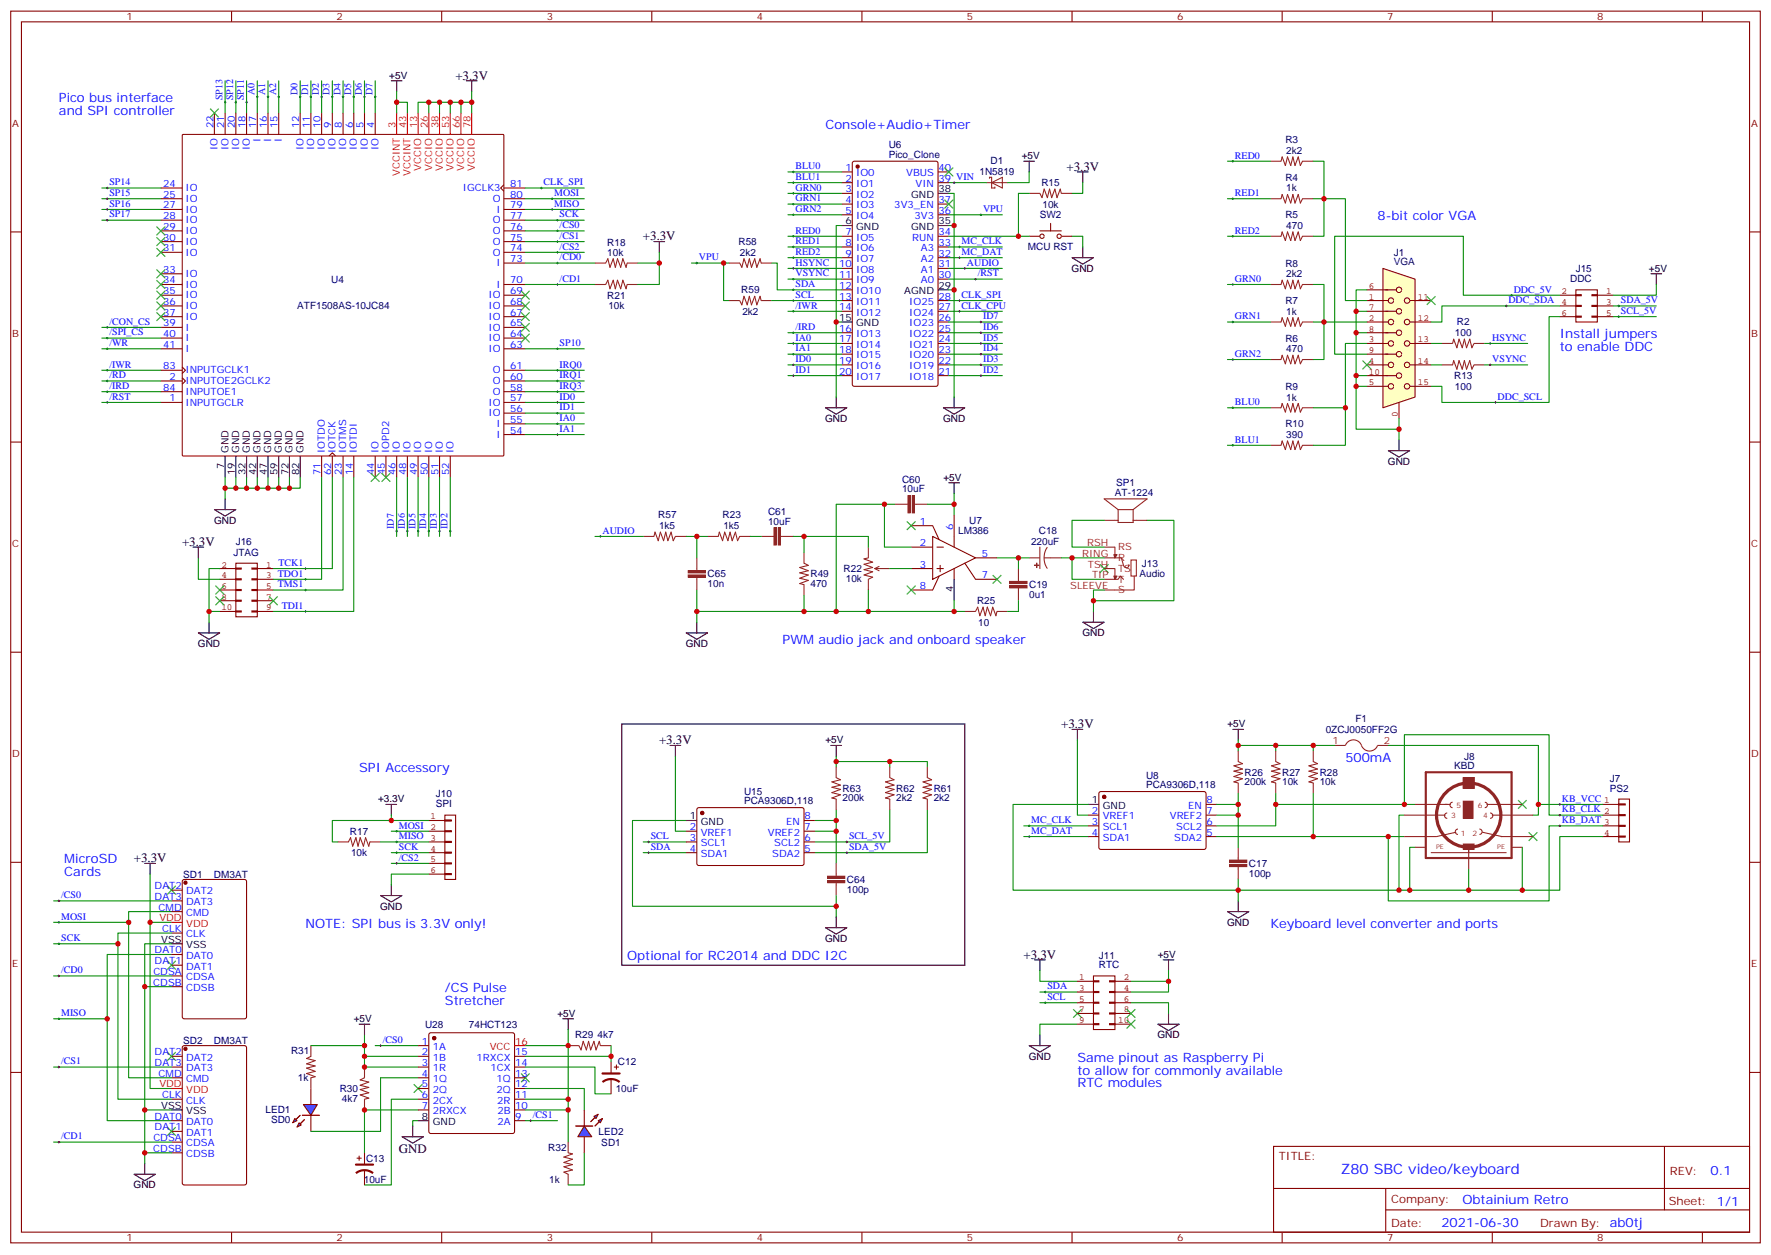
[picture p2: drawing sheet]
<svg xmlns="http://www.w3.org/2000/svg" width="165mm" height="117mm" viewBox="0 0 165 117" stroke-linecap="round" stroke-linejoin="round" font-family="sans-serif">
<defs><g id="words">
<text font-size="1.3" fill="#00f" x="125" y="109.4">Z80 SBC video/keyboard</text>
<g font-size="1.2" fill="#00f">
<text x="5.5" y="9.5">Pico bus interface</text>
<text x="5.5" y="10.7">and SPI controller</text>
<text x="77" y="12">Console+Audio+Timer</text>
<text x="128.4" y="20.5">8-bit color VGA</text>
<text x="145.4" y="31.5">Install jumpers</text>
<text x="145.4" y="32.7">to enable DDC</text>
<text x="73" y="60">PWM audio jack and onboard speaker</text>
<text x="33.5" y="72">SPI Accessory</text>
<text x="125.4" y="71">500mA</text>
<text x="6" y="80.5">MicroSD</text>
<text x="6" y="81.7">Cards</text>
<text x="28.5" y="86.5">NOTE: SPI bus is 3.3V only!</text>
<text x="58.5" y="89.5">Optional for RC2014 and DDC I2C</text>
<text x="118.4" y="86.5">Keyboard level converter and ports</text>
<text x="41.5" y="92.5">/CS Pulse</text>
<text x="41.5" y="93.7">Stretcher</text>
<text x="100.4" y="99">Same pinout as Raspberry Pi</text>
<text x="100.4" y="100.2">to allow for commonly available</text>
<text x="100.4" y="101.4">RTC modules</text>
<text x="136.3" y="112.2">Obtainium Retro</text>
<text x="159.5" y="109.5">0.1</text>
<text x="160.1" y="112.4">1/1</text>
<text x="134.4" y="114.4">2021-06-30</text>
</g>
<g font-size="1.2">
<text x="42.5" y="7.4">+3.3V</text>
<text x="99.4" y="15.9">+3.3V</text>
<text x="59.9" y="22.4">+3.3V</text>
<text x="17" y="50.9">+3.3V</text>
<text x="61.4" y="69.4">+3.3V</text>
<text x="98.9" y="67.9">+3.3V</text>
<text x="12.5" y="80.4">+3.3V</text>
<text x="95.4" y="89.4">+3.3V</text>
<text x="37.2" y="107.5">GND</text>
</g>
<g font-size="1.1" fill="#800">
<text x="119.2" y="108.2">TITLE:</text>
<text x="129.7" y="112.2">Company:</text>
<text x="155.6" y="112.4">Sheet:</text>
<text x="155.7" y="109.5">REV:</text>
<text x="129.7" y="114.4">Date:</text>
<text x="143.6" y="114.4">Drawn By: ab0tj</text>
</g>
<g font-size=".9" fill="#800">
<text x="11.8" y="1.9">1</text>
<text x="31.4" y="1.9">2</text>
<text x="51" y="1.9">3</text>
<text x="70.6" y="1.9">4</text>
<text x="90.1" y="1.9">5</text>
<text x="109.7" y="1.9">6</text>
<text x="129.3" y="1.9">7</text>
<text x="148.9" y="1.9">8</text>
<text x="1.1" y="11.8">A</text>
<text x="163.3" y="11.8">A</text>
<text x="1.1" y="31.4">B</text>
<text x="163.3" y="31.4">B</text>
<text x="1.1" y="51">C</text>
<text x="163.3" y="51">C</text>
<text x="1.1" y="70.6">D</text>
<text x="163.3" y="70.6">D</text>
<text x="1.1" y="90.2">E</text>
<text x="163.3" y="90.2">E</text>
<text x="11.8" y="115.7">1</text>
<text x="31.4" y="115.7">2</text>
<text x="51" y="115.7">3</text>
<text x="70.6" y="115.7">4</text>
<text x="90.1" y="115.7">5</text>
<text x="109.7" y="115.7">6</text>
<text x="129.3" y="115.7">7</text>
<text x="148.9" y="115.7">8</text>
</g>
<g font-size=".9" fill="#00f">
<text x="19.9" y="11.9" transform="rotate(-90 19.9 11.9)">22</text>
<text x="20.7" y="9.3" transform="rotate(-90 20.7 9.3)">SP13</text>
<text x="20.9" y="11.9" transform="rotate(-90 20.9 11.9)">21</text>
<text x="21.7" y="9.3" transform="rotate(-90 21.7 9.3)">SP12</text>
<text x="21.9" y="11.9" transform="rotate(-90 21.9 11.9)">20</text>
<text x="22.7" y="9.3" transform="rotate(-90 22.7 9.3)">SP11</text>
<text x="22.9" y="11.9" transform="rotate(-90 22.9 11.9)">18</text>
<text x="23.7" y="8.8" transform="rotate(-90 23.7 8.8)">A0</text>
<text x="23.9" y="11.9" transform="rotate(-90 23.9 11.9)">17</text>
<text x="24.7" y="8.8" transform="rotate(-90 24.7 8.8)">A1</text>
<text x="24.9" y="11.9" transform="rotate(-90 24.9 11.9)">16</text>
<text x="25.7" y="8.8" transform="rotate(-90 25.7 8.8)">A2</text>
<text x="25.9" y="11.9" transform="rotate(-90 25.9 11.9)">15</text>
<text x="27.7" y="8.8" transform="rotate(-90 27.7 8.8)">D0</text>
<text x="27.9" y="11.9" transform="rotate(-90 27.9 11.9)">12</text>
<text x="28.7" y="8.8" transform="rotate(-90 28.7 8.8)">D1</text>
<text x="28.9" y="11.9" transform="rotate(-90 28.9 11.9)">11</text>
<text x="29.7" y="8.8" transform="rotate(-90 29.7 8.8)">D2</text>
<text x="29.9" y="11.9" transform="rotate(-90 29.9 11.9)">10</text>
<text x="30.7" y="8.8" transform="rotate(-90 30.7 8.8)">D3</text>
<text x="30.9" y="11.9" transform="rotate(-90 30.9 11.9)">9</text>
<text x="31.7" y="8.8" transform="rotate(-90 31.7 8.8)">D4</text>
<text x="31.9" y="11.9" transform="rotate(-90 31.9 11.9)">8</text>
<text x="32.7" y="8.8" transform="rotate(-90 32.7 8.8)">D5</text>
<text x="32.9" y="11.9" transform="rotate(-90 32.9 11.9)">6</text>
<text x="33.7" y="8.8" transform="rotate(-90 33.7 8.8)">D6</text>
<text x="33.9" y="11.9" transform="rotate(-90 33.9 11.9)">5</text>
<text x="34.7" y="8.8" transform="rotate(-90 34.7 8.8)">D7</text>
<text x="34.9" y="11.9" transform="rotate(-90 34.9 11.9)">4</text>
<text x="10.2" y="17.3">SP14</text>
<text x="15.2" y="17.4">24</text>
<text x="17.3" y="17.8">IO</text>
<text x="20.3" y="14" transform="rotate(-90 20.3 14)">IO</text>
<text x="21.3" y="14" transform="rotate(-90 21.3 14)">IO</text>
<text x="22.3" y="14" transform="rotate(-90 22.3 14)">IO</text>
<text x="23.3" y="14" transform="rotate(-90 23.3 14)">IO</text>
<text x="24.3" y="13.2" transform="rotate(-90 24.3 13.2)">I</text>
<text x="25.3" y="13.2" transform="rotate(-90 25.3 13.2)">I</text>
<text x="26.3" y="13.2" transform="rotate(-90 26.3 13.2)">I</text>
<text x="28.3" y="14" transform="rotate(-90 28.3 14)">IO</text>
<text x="29.3" y="14" transform="rotate(-90 29.3 14)">IO</text>
<text x="30.3" y="14" transform="rotate(-90 30.3 14)">IO</text>
<text x="31.3" y="14" transform="rotate(-90 31.3 14)">IO</text>
<text x="32.3" y="14" transform="rotate(-90 32.3 14)">IO</text>
<text x="33.3" y="14" transform="rotate(-90 33.3 14)">IO</text>
<text x="34.3" y="14" transform="rotate(-90 34.3 14)">IO</text>
<text x="35.3" y="14" transform="rotate(-90 35.3 14)">IO</text>
<text x="43.1" y="17.8">IGCLK3</text>
<text x="47.6" y="17.4">81</text>
<text x="50.7" y="17.3">CLK_SPI</text>
<text x="74.2" y="16.8">BLU1</text>
<text x="74.2" y="15.8">BLU0</text>
<text x="74.2" y="17.8">GRN0</text>
<text x="78.8" y="15.9">1</text>
<text x="78.8" y="16.9">2</text>
<text x="78.8" y="17.9">3</text>
<text x="79.8" y="16.4">IO0</text>
<text x="79.8" y="17.4">IO1</text>
<text x="84.5" y="16.4">VBUS</text>
<text x="85.3" y="17.4">VIN</text>
<text x="87.5" y="16.9">39 VIN</text>
<text x="87.5" y="15.9">40</text>
<text x="115.1" y="14.8">RED0</text>
<text x="10.2" y="18.3">SP15</text>
<text x="10.2" y="19.3">SP16</text>
<text x="10.2" y="20.3">SP17</text>
<text x="15.2" y="18.4">25</text>
<text x="15.2" y="19.4">27</text>
<text x="15.2" y="20.4">28</text>
<text x="15.2" y="21.4">29</text>
<text x="15.2" y="22.4">30</text>
<text x="15.2" y="23.4">31</text>
<text x="17.3" y="18.8">IO</text>
<text x="17.3" y="19.8">IO</text>
<text x="17.3" y="20.8">IO</text>
<text x="17.3" y="21.8">IO</text>
<text x="17.3" y="22.8">IO</text>
<text x="17.3" y="23.8">IO</text>
<text x="45.9" y="23.8">O</text>
<text x="45.9" y="22.8">O</text>
<text x="45.9" y="21.8">O</text>
<text x="45.9" y="20.8">O</text>
<text x="45.9" y="18.8">O</text>
<text x="46.3" y="19.8">I</text>
<text x="47.6" y="23.4">74</text>
<text x="47.6" y="22.4">75</text>
<text x="47.6" y="21.4">76</text>
<text x="47.6" y="20.4">77</text>
<text x="47.6" y="19.4">79</text>
<text x="47.6" y="18.4">80</text>
<text x="51.7" y="19.3">MISO</text>
<text x="51.7" y="18.3">MOSI</text>
<text x="52.2" y="21.3">/CS0</text>
<text x="52.2" y="22.3">/CS1</text>
<text x="52.2" y="23.3">/CS2</text>
<text x="52.2" y="20.3">SCK</text>
<text x="74.2" y="19.8">GRN2</text>
<text x="74.2" y="18.8">GRN1</text>
<text x="74.2" y="23.8">RED2</text>
<text x="74.2" y="22.8">RED1</text>
<text x="74.2" y="21.8">RED0</text>
<text x="78.8" y="18.9">4</text>
<text x="78.8" y="19.9">5</text>
<text x="78.8" y="21.9">7</text>
<text x="78.8" y="22.9">8</text>
<text x="78.8" y="23.9">9</text>
<text x="79.8" y="18.4">IO2</text>
<text x="79.8" y="19.4">IO3</text>
<text x="79.8" y="20.4">IO4</text>
<text x="79.8" y="22.4">IO5</text>
<text x="79.8" y="23.4">IO6</text>
<text x="83.4" y="19.4">3V3_EN</text>
<text x="85" y="22.4">RUN</text>
<text x="85.3" y="20.4">3V3</text>
<text x="85.8" y="23.4">A3</text>
<text x="87.5" y="23.9">32</text>
<text x="87.5" y="22.9">33</text>
<text x="87.5" y="21.9">34</text>
<text x="87.5" y="19.9">36</text>
<text x="87.5" y="18.9">37</text>
<text x="89.6" y="23.8">MC_DAT</text>
<text x="89.6" y="22.8">MC_CLK</text>
<text x="91.6" y="19.8">VPU</text>
<text x="115.1" y="18.3">RED1</text>
<text x="115.1" y="21.8">RED2</text>
<text x="15.2" y="25.4">33</text>
<text x="15.2" y="26.4">34</text>
<text x="15.2" y="27.4">35</text>
<text x="15.2" y="28.4">36</text>
<text x="15.2" y="29.4">37</text>
<text x="17.3" y="25.8">IO</text>
<text x="17.3" y="26.8">IO</text>
<text x="17.3" y="27.8">IO</text>
<text x="17.3" y="28.8">IO</text>
<text x="17.3" y="29.8">IO</text>
<text x="45.5" y="29.8">IO</text>
<text x="45.5" y="28.8">IO</text>
<text x="45.5" y="27.8">IO</text>
<text x="46.3" y="26.8">I</text>
<text x="46.3" y="24.8">I</text>
<text x="47.6" y="29.4">67</text>
<text x="47.6" y="28.4">68</text>
<text x="47.6" y="27.4">69</text>
<text x="47.6" y="26.4">70</text>
<text x="47.6" y="24.4">73</text>
<text x="52.2" y="24.3">/CD0</text>
<text x="52.2" y="26.3">/CD1</text>
<text x="65.2" y="24.3">VPU</text>
<text x="74.2" y="28.8">/IWR</text>
<text x="74.2" y="27.8">SCL</text>
<text x="74.2" y="26.8">SDA</text>
<text x="74.2" y="25.8">VSYNC</text>
<text x="74.2" y="24.8">HSYNC</text>
<text x="78.2" y="24.9">10</text>
<text x="78.2" y="25.9">11</text>
<text x="78.2" y="26.9">12</text>
<text x="78.2" y="27.9">13</text>
<text x="78.2" y="28.9">14</text>
<text x="79.8" y="24.4">IO7</text>
<text x="79.8" y="25.4">IO8</text>
<text x="79.8" y="26.4">IO9</text>
<text x="79.8" y="27.4">IO10</text>
<text x="79.8" y="28.4">IO11</text>
<text x="79.8" y="29.4">IO12</text>
<text x="84.8" y="29.4">IO24</text>
<text x="84.8" y="28.4">IO25</text>
<text x="85.8" y="26.4">A0</text>
<text x="85.8" y="25.4">A1</text>
<text x="85.8" y="24.4">A2</text>
<text x="87.5" y="29.9">26</text>
<text x="87.5" y="28.9">27</text>
<text x="87.5" y="27.9">28</text>
<text x="87.5" y="25.9">30</text>
<text x="87.5" y="24.9">31</text>
<text x="89.6" y="27.8">CLK_SPI</text>
<text x="89.6" y="28.8">CLK_CPU</text>
<text x="90.1" y="24.8">AUDIO</text>
<text x="91.1" y="25.8">/RST</text>
<text x="91.6" y="29.8">ID7</text>
<text x="115.1" y="26.3">GRN0</text>
<text x="115.1" y="29.8">GRN1</text>
<text x="140.6" y="28.3">DDC_SDA</text>
<text x="141.1" y="27.3">DDC_5V</text>
<text x="151.1" y="29.3">SCL_5V</text>
<text x="151.1" y="28.3">SDA_5V</text>
<text x="10.2" y="32.3">/WR</text>
<text x="10.2" y="30.3">/CON_CS</text>
<text x="10.2" y="35.3">/RD</text>
<text x="10.2" y="34.3">/IWR</text>
<text x="10.2" y="31.3">/SPI_CS</text>
<text x="15.2" y="30.4">39</text>
<text x="15.2" y="31.4">40</text>
<text x="15.2" y="32.4">41</text>
<text x="15.2" y="34.4">83</text>
<text x="15.8" y="35.4">2</text>
<text x="17.3" y="35.8">INPUTOE2GCLK2</text>
<text x="17.3" y="30.8">I</text>
<text x="17.3" y="31.8">I</text>
<text x="17.3" y="32.8">I</text>
<text x="17.3" y="34.8">INPUTGCLK1</text>
<text x="45.5" y="32.8">IO</text>
<text x="45.5" y="31.8">IO</text>
<text x="45.5" y="30.8">IO</text>
<text x="45.9" y="35.8">O</text>
<text x="45.9" y="34.8">O</text>
<text x="47.6" y="35.4">60</text>
<text x="47.6" y="34.4">61</text>
<text x="47.6" y="32.4">63</text>
<text x="47.6" y="31.4">64</text>
<text x="47.6" y="30.4">65</text>
<text x="52.2" y="34.3">IRQ0</text>
<text x="52.2" y="35.3">IRQ1</text>
<text x="52.2" y="32.3">SP10</text>
<text x="74.2" y="31.8">IA0</text>
<text x="74.2" y="32.8">IA1</text>
<text x="74.2" y="30.8">/IRD</text>
<text x="74.2" y="33.8">ID0</text>
<text x="74.2" y="34.8">ID1</text>
<text x="78.2" y="30.9">16</text>
<text x="78.2" y="31.9">17</text>
<text x="78.2" y="32.9">18</text>
<text x="78.2" y="33.9">19</text>
<text x="78.2" y="34.9">20</text>
<text x="79.8" y="31.4">IO13</text>
<text x="79.8" y="32.4">IO14</text>
<text x="79.8" y="33.4">IO15</text>
<text x="79.8" y="34.4">IO16</text>
<text x="79.8" y="35.4">IO17</text>
<text x="84.8" y="35.4">IO18</text>
<text x="84.8" y="34.4">IO19</text>
<text x="84.8" y="33.4">IO20</text>
<text x="84.8" y="32.4">IO21</text>
<text x="84.8" y="31.4">IO22</text>
<text x="84.8" y="30.4">IO23</text>
<text x="87.5" y="34.9">21</text>
<text x="87.5" y="33.9">22</text>
<text x="87.5" y="32.9">23</text>
<text x="87.5" y="31.9">24</text>
<text x="87.5" y="30.9">25</text>
<text x="91.6" y="34.8">ID2</text>
<text x="91.6" y="33.8">ID3</text>
<text x="91.6" y="32.8">ID4</text>
<text x="91.6" y="31.8">ID5</text>
<text x="91.6" y="30.8">ID6</text>
<text x="115.1" y="33.3">GRN2</text>
<text x="139.1" y="31.8">HSYNC</text>
<text x="139.1" y="33.8">VSYNC</text>
<text x="10.2" y="37.3">/RST</text>
<text x="10.2" y="36.3">/IRD</text>
<text x="15.2" y="36.4">84</text>
<text x="15.8" y="37.4">1</text>
<text x="17.3" y="37.8">INPUTGCLR</text>
<text x="17.3" y="36.8">INPUTOE1</text>
<text x="45.5" y="38.8">IO</text>
<text x="45.5" y="37.8">IO</text>
<text x="45.9" y="36.8">O</text>
<text x="46.3" y="40.8">I</text>
<text x="46.3" y="39.8">I</text>
<text x="47.6" y="40.4">54</text>
<text x="47.6" y="39.4">55</text>
<text x="47.6" y="38.4">56</text>
<text x="47.6" y="37.4">57</text>
<text x="47.6" y="36.4">58</text>
<text x="52.2" y="39.3">IA0</text>
<text x="52.2" y="40.3">IA1</text>
<text x="52.2" y="36.3">IRQ3</text>
<text x="52.2" y="37.3">ID0</text>
<text x="52.2" y="38.3">ID1</text>
<text x="115.1" y="37.8">BLU0</text>
<text x="115.1" y="41.3">BLU1</text>
<text x="139.6" y="37.3">DDC_SCL</text>
<text x="29.9" y="44.3" transform="rotate(-90 29.9 44.3)">71</text>
<text x="30.3" y="42.2" transform="rotate(-90 30.3 42.2)">IOTDO</text>
<text x="30.9" y="44.3" transform="rotate(-90 30.9 44.3)">62</text>
<text x="31.3" y="42.2" transform="rotate(-90 31.3 42.2)">IOTCK</text>
<text x="31.9" y="44.3" transform="rotate(-90 31.9 44.3)">23</text>
<text x="32.3" y="42.2" transform="rotate(-90 32.3 42.2)">IOTMS</text>
<text x="32.9" y="44.3" transform="rotate(-90 32.9 44.3)">14</text>
<text x="33.3" y="42.2" transform="rotate(-90 33.3 42.2)">IOTDI</text>
<text x="34.9" y="44.3" transform="rotate(-90 34.9 44.3)">44</text>
<text x="35.3" y="42.2" transform="rotate(-90 35.3 42.2)">IO</text>
<text x="35.9" y="44.3" transform="rotate(-90 35.9 44.3)">45</text>
<text x="36.3" y="42.2" transform="rotate(-90 36.3 42.2)">IOPD2</text>
<text x="36.9" y="44.3" transform="rotate(-90 36.9 44.3)">46</text>
<text x="37.3" y="42.2" transform="rotate(-90 37.3 42.2)">IO</text>
<text x="37.9" y="44.3" transform="rotate(-90 37.9 44.3)">48</text>
<text x="38.3" y="42.2" transform="rotate(-90 38.3 42.2)">IO</text>
<text x="38.9" y="44.3" transform="rotate(-90 38.9 44.3)">49</text>
<text x="39.3" y="42.2" transform="rotate(-90 39.3 42.2)">IO</text>
<text x="39.9" y="44.3" transform="rotate(-90 39.9 44.3)">50</text>
<text x="40.3" y="42.2" transform="rotate(-90 40.3 42.2)">IO</text>
<text x="40.9" y="44.3" transform="rotate(-90 40.9 44.3)">51</text>
<text x="41.3" y="42.2" transform="rotate(-90 41.3 42.2)">IO</text>
<text x="41.9" y="44.3" transform="rotate(-90 41.9 44.3)">52</text>
<text x="42.3" y="42.2" transform="rotate(-90 42.3 42.2)">IO</text>
<text x="36.7" y="49.3" transform="rotate(-90 36.7 49.3)">ID7</text>
<text x="37.7" y="49.3" transform="rotate(-90 37.7 49.3)">ID6</text>
<text x="38.7" y="49.3" transform="rotate(-90 38.7 49.3)">ID5</text>
<text x="39.7" y="49.3" transform="rotate(-90 39.7 49.3)">ID4</text>
<text x="40.7" y="49.3" transform="rotate(-90 40.7 49.3)">ID3</text>
<text x="41.7" y="49.3" transform="rotate(-90 41.7 49.3)">ID2</text>
<text x="56.2" y="49.8">AUDIO</text>
<text x="85.8" y="48.9">1</text>
<text x="85.8" y="50.9">2</text>
<text x="85.8" y="52.9">3</text>
<text x="88.8" y="49.4" transform="rotate(-90 88.8 49.4)">6</text>
<text x="91.5" y="51.9">5</text>
<text x="91.5" y="53.9">7</text>
<text x="26.3" y="56.8">TDI1</text>
<text x="85.8" y="54.9">8</text>
<text x="37.2" y="77.2">MOSI</text>
<text x="64.3" y="77.4">2</text>
<text x="65.3" y="77.9">VREF1</text>
<text x="71.6" y="77.9">VREF2</text>
<text x="73.3" y="76.9">EN</text>
<text x="75" y="77.4">7</text>
<text x="75" y="76.4">8</text>
<text x="96.1" y="76.7">MC_CLK</text>
<text x="96.1" y="77.7">MC_DAT</text>
<text x="101.8" y="75.9">2</text>
<text x="101.8" y="76.9">3</text>
<text x="101.8" y="77.9">4</text>
<text x="102.8" y="76.4">VREF1</text>
<text x="102.8" y="77.4">SCL1</text>
<text x="109.1" y="76.4">VREF2</text>
<text x="109.7" y="77.4">SCL2</text>
<text x="110.8" y="75.4">EN</text>
<text x="112.5" y="77.9">5</text>
<text x="112.5" y="76.9">6</text>
<text x="112.5" y="75.9">7</text>
<text x="112.5" y="74.9">8</text>
<text x="145.6" y="76.7">KB_DAT 3</text>
<text x="145.6" y="75.7">KB_CLK 2</text>
<text x="145.6" y="74.7">KB_VCC 1</text>
<text x="5.7" y="83.7">/CS0</text>
<text x="14.4" y="82.9">DAT2</text>
<text x="14.4" y="83.9">DAT3</text>
<text x="17.4" y="83.4">DAT2</text>
<text x="37.2" y="78.2">MISO</text>
<text x="37.2" y="79.2">SCK</text>
<text x="37.2" y="80.2">/CS2</text>
<text x="60.7" y="79.2">SDA</text>
<text x="60.7" y="78.2">SCL</text>
<text x="64.3" y="78.4">3</text>
<text x="64.3" y="79.4">4</text>
<text x="65.3" y="78.9">SCL1</text>
<text x="65.3" y="79.9">SDA1</text>
<text x="72" y="79.9">SDA2</text>
<text x="72.2" y="78.9">SCL2</text>
<text x="75" y="79.4">5</text>
<text x="75" y="78.4">6</text>
<text x="79.2" y="78.2">SCL_5V</text>
<text x="79.2" y="79.2">SDA_5V</text>
<text x="102.8" y="78.4">SDA1</text>
<text x="109.5" y="78.4">SDA2</text>
<text x="5.7" y="87.7">SCK</text>
<text x="5.7" y="85.7">MOSI</text>
<text x="14.4" y="88.9">DAT0</text>
<text x="14.4" y="89.9">DAT1</text>
<text x="14.8" y="84.9">CMD</text>
<text x="15.1" y="86.9">CLK</text>
<text x="17.4" y="84.4">DAT3</text>
<text x="17.4" y="85.4">CMD</text>
<text x="17.4" y="87.4">CLK</text>
<text x="17.4" y="89.4">DAT0</text>
<text x="5.7" y="94.7">MISO</text>
<text x="5.7" y="90.7">/CD0</text>
<text x="14.3" y="91.9">CDSB</text>
<text x="14.3" y="90.9">CDSA</text>
<text x="17.4" y="90.4">DAT1</text>
<text x="17.4" y="91.4">CDSA</text>
<text x="17.4" y="92.4">CDSB</text>
<text x="97.6" y="92.2">SDA</text>
<text x="97.6" y="93.2">SCL</text>
<text x="5.7" y="99.2">/CS1</text>
<text x="14.4" y="98.4">DAT2</text>
<text x="14.4" y="99.4">DAT3</text>
<text x="14.8" y="100.4">CMD</text>
<text x="17.4" y="98.9">DAT2</text>
<text x="17.4" y="99.9">DAT3</text>
<text x="17.4" y="100.9">CMD</text>
<text x="35.7" y="97.2">/CS0</text>
<text x="39.3" y="97.4">1</text>
<text x="39.3" y="98.4">2</text>
<text x="39.3" y="99.4">3</text>
<text x="39.3" y="100.4">4</text>
<text x="39.3" y="101.4">5</text>
<text x="40.3" y="97.9">1A</text>
<text x="40.3" y="98.9">1B</text>
<text x="40.3" y="99.9">1R</text>
<text x="40.3" y="100.9">1Q</text>
<text x="40.3" y="101.9">2Q</text>
<text x="44.4" y="98.9">1RXCX</text>
<text x="45.7" y="99.9">1CX</text>
<text x="46.3" y="101.9">2Q</text>
<text x="46.3" y="100.9">1Q</text>
<text x="48" y="101.4">12</text>
<text x="48" y="100.4">13</text>
<text x="48" y="99.4">14</text>
<text x="48" y="98.4">15</text>
<text x="5.7" y="106.2">/CD1</text>
<text x="14.3" y="107.4">CDSB</text>
<text x="14.3" y="106.4">CDSA</text>
<text x="14.4" y="104.4">DAT0</text>
<text x="14.4" y="105.4">DAT1</text>
<text x="15.1" y="102.4">CLK</text>
<text x="17.4" y="102.9">CLK</text>
<text x="17.4" y="104.9">DAT0</text>
<text x="17.4" y="105.9">DAT1</text>
<text x="17.4" y="106.9">CDSA</text>
<text x="17.4" y="107.9">CDSB</text>
<text x="39.3" y="102.4">6</text>
<text x="39.3" y="103.4">7</text>
<text x="40.3" y="102.9">2CX</text>
<text x="40.3" y="103.9">2RXCX</text>
<text x="46.4" y="102.9">2R</text>
<text x="46.4" y="103.9">2B</text>
<text x="46.4" y="104.9">2A</text>
<text x="48" y="104.4">9</text>
<text x="48" y="103.4">10</text>
<text x="48" y="102.4">11</text>
<text x="49.7" y="104.2">/CS1</text>
</g>
<g font-size=".9">
<text x="36.3" y="7.3">+5V</text>
<text x="87.5" y="17.9">38</text>
<text x="95.3" y="14.8">+5V</text>
<text x="78.8" y="20.9">6</text>
<text x="79.8" y="21.4">GND</text>
<text x="84.9" y="21.4">GND</text>
<text x="84.9" y="18.4">GND</text>
<text x="87.5" y="20.9">35</text>
<text x="78.2" y="29.9">15</text>
<text x="84.3" y="27.4">AGND</text>
<text x="87.5" y="26.9">29</text>
<text x="99.9" y="25.3">GND</text>
<text x="153.7" y="25.3">+5V</text>
<text x="79.8" y="30.4">GND</text>
<text x="76.9" y="39.3">GND</text>
<text x="87.9" y="39.3">GND</text>
<text x="20.9" y="43.7" transform="rotate(-90 20.9 43.7)">7</text>
<text x="21.3" y="42.2" transform="rotate(-90 21.3 42.2)">GND</text>
<text x="21.9" y="44.3" transform="rotate(-90 21.9 44.3)">19</text>
<text x="22.3" y="42.2" transform="rotate(-90 22.3 42.2)">GND</text>
<text x="22.9" y="44.3" transform="rotate(-90 22.9 44.3)">32</text>
<text x="23.3" y="42.2" transform="rotate(-90 23.3 42.2)">GND</text>
<text x="23.9" y="44.3" transform="rotate(-90 23.9 44.3)">42</text>
<text x="24.3" y="42.2" transform="rotate(-90 24.3 42.2)">GND</text>
<text x="24.9" y="44.3" transform="rotate(-90 24.9 44.3)">47</text>
<text x="25.3" y="42.2" transform="rotate(-90 25.3 42.2)">GND</text>
<text x="25.9" y="44.3" transform="rotate(-90 25.9 44.3)">59</text>
<text x="26.3" y="42.2" transform="rotate(-90 26.3 42.2)">GND</text>
<text x="26.9" y="44.3" transform="rotate(-90 26.9 44.3)">72</text>
<text x="27.3" y="42.2" transform="rotate(-90 27.3 42.2)">GND</text>
<text x="27.9" y="44.3" transform="rotate(-90 27.9 44.3)">82</text>
<text x="28.3" y="42.2" transform="rotate(-90 28.3 42.2)">GND</text>
<text x="87.9" y="44.8">+5V</text>
<text x="129.4" y="43.3">GND</text>
<text x="20" y="48.8">GND</text>
<text x="88.8" y="55.2" transform="rotate(-90 88.8 55.2)">4</text>
<text x="100.9" y="59.3">GND</text>
<text x="18.5" y="60.3">GND</text>
<text x="63.9" y="60.3">GND</text>
<text x="77" y="69.3">+5V</text>
<text x="114.4" y="67.8">+5V</text>
<text x="35.2" y="74.8">+3.3V</text>
<text x="64.3" y="76.4">1</text>
<text x="65.3" y="76.9">GND</text>
<text x="101.8" y="74.9">1</text>
<text x="102.8" y="75.4">GND</text>
<text x="15" y="87.9">VSS</text>
<text x="17.4" y="88.4">VSS</text>
<text x="35.4" y="84.8">GND</text>
<text x="76.9" y="87.8">GND</text>
<text x="107.9" y="89.3">+5V</text>
<text x="114.4" y="86.3">GND</text>
<text x="33" y="95.3">+5V</text>
<text x="52" y="94.8">+5V</text>
<text x="95.9" y="98.8">GND</text>
<text x="107.9" y="96.8">GND</text>
<text x="15" y="103.4">VSS</text>
<text x="17.4" y="103.9">VSS</text>
<text x="39.3" y="104.4">8</text>
<text x="40.3" y="104.9">GND</text>
<text x="12.5" y="110.8">GND</text>
</g>
<g font-size=".9" fill="#f00">
<text x="36.9" y="11.9" transform="rotate(-90 36.9 11.9)">3</text>
<text x="37.9" y="11.9" transform="rotate(-90 37.9 11.9)">43</text>
<text x="38.9" y="11.9" transform="rotate(-90 38.9 11.9)">13</text>
<text x="39.9" y="11.9" transform="rotate(-90 39.9 11.9)">26</text>
<text x="40.9" y="11.9" transform="rotate(-90 40.9 11.9)">38</text>
<text x="41.9" y="11.9" transform="rotate(-90 41.9 11.9)">53</text>
<text x="42.9" y="11.9" transform="rotate(-90 42.9 11.9)">66</text>
<text x="43.9" y="11.9" transform="rotate(-90 43.9 11.9)">78</text>
<text x="37.3" y="16.4" transform="rotate(-90 37.3 16.4)">VCCINT</text>
<text x="38.3" y="16.4" transform="rotate(-90 38.3 16.4)">VCCINT</text>
<text x="39.3" y="15.9" transform="rotate(-90 39.3 15.9)">VCCIO</text>
<text x="40.3" y="15.9" transform="rotate(-90 40.3 15.9)">VCCIO</text>
<text x="41.3" y="15.9" transform="rotate(-90 41.3 15.9)">VCCIO</text>
<text x="42.3" y="15.9" transform="rotate(-90 42.3 15.9)">VCCIO</text>
<text x="43.3" y="15.9" transform="rotate(-90 43.3 15.9)">VCCIO</text>
<text x="44.3" y="15.9" transform="rotate(-90 44.3 15.9)">VCCIO</text>
<text x="14.9" y="85.9">VDD</text>
<text x="17.4" y="86.4">VDD</text>
<text x="14.9" y="101.4">VDD</text>
<text x="17.4" y="101.9">VDD</text>
<text x="45.7" y="97.9">VCC</text>
<text x="48" y="97.4">16</text>
</g>
<g font-size=".9" fill="#000080">
<text x="82.9" y="14.7">Pico_Clone</text>
<text x="82.9" y="13.8">U6</text>
<text x="91.3" y="16.3">1N5819</text>
<text x="92.3" y="15.3">D1</text>
<text x="97.1" y="17.4">R15</text>
<text x="119.8" y="13.4">R3</text>
<text x="119.8" y="16.9">R4</text>
<text x="119.9" y="14.4">2k2</text>
<text x="119.9" y="17.9">1k</text>
<text x="56.6" y="23.8">10k</text>
<text x="56.6" y="22.9">R18</text>
<text x="68.8" y="22.8">R58</text>
<text x="69" y="23.8">2k2</text>
<text x="95.8" y="23.3">MCU RST</text>
<text x="96.9" y="20.4">SW2</text>
<text x="97.2" y="19.4">10k</text>
<text x="119.8" y="20.4">R5</text>
<text x="119.9" y="21.4">470</text>
<text x="129.9" y="23.8">J1</text>
<text x="27.7" y="28.8">ATF1508AS-10JC84</text>
<text x="30.9" y="26.3">U4</text>
<text x="56.6" y="27.8">R21</text>
<text x="56.7" y="28.8">10k</text>
<text x="69.1" y="27.3">R59</text>
<text x="69.2" y="29.3">2k2</text>
<text x="119.8" y="28.3">R7</text>
<text x="119.8" y="24.8">R8</text>
<text x="119.9" y="29.3">1k</text>
<text x="119.9" y="25.8">2k2</text>
<text x="129.9" y="24.7">VGA</text>
<text x="146.4" y="26.3">DDC</text>
<text x="146.9" y="25.4">J15</text>
<text x="119.8" y="31.8">R6</text>
<text x="119.9" y="32.8">470</text>
<text x="135.6" y="35.3">R13</text>
<text x="135.6" y="31.4">100</text>
<text x="135.8" y="30.3">R2</text>
<text x="119.8" y="36.3">R9</text>
<text x="119.8" y="39.8">R10</text>
<text x="119.9" y="37.3">1k</text>
<text x="119.9" y="40.8">390</text>
<text x="135.6" y="36.3">100</text>
<text x="84.1" y="45.9">10uF</text>
<text x="84.1" y="45">C60</text>
<text x="103.9" y="46.2">AT-1224</text>
<text x="104.1" y="45.3">SP1</text>
<text x="21.8" y="51.8">JTAG</text>
<text x="22" y="50.8">J16</text>
<text x="61.4" y="48.3">R57</text>
<text x="61.4" y="49.3">1k5</text>
<text x="66" y="53.8">C65</text>
<text x="67.4" y="48.3">R23</text>
<text x="67.4" y="49.3">1k5</text>
<text x="71.6" y="48.9">10uF</text>
<text x="71.6" y="48">C61</text>
<text x="75.6" y="53.8">R49</text>
<text x="78.6" y="53.3">R22</text>
<text x="89.3" y="49.8">LM386</text>
<text x="90.3" y="48.8">U7</text>
<text x="96.1" y="50.8">220uF</text>
<text x="96.8" y="49.8">C18</text>
<text x="106.2" y="53.8">Audio</text>
<text x="106.4" y="52.8">J13</text>
<text x="66" y="54.7">10n</text>
<text x="75.6" y="54.7">470</text>
<text x="78.8" y="54.2">10k</text>
<text x="91.1" y="56.3">R25</text>
<text x="91.2" y="58.3">10</text>
<text x="95.9" y="55.7">0u1</text>
<text x="95.9" y="54.8">C19</text>
<text x="123.6" y="68.3">0ZCJ0050FF2G</text>
<text x="126.4" y="67.3">F1</text>
<text x="135.6" y="71.7">KBD</text>
<text x="136.5" y="70.8">J8</text>
<text x="32.6" y="77.8">R17</text>
<text x="40.6" y="75.2">SPI</text>
<text x="40.6" y="74.3">J10</text>
<text x="69.4" y="75">PCA9306D,118</text>
<text x="69.4" y="74.1">U15</text>
<text x="78.6" y="74.7">200k</text>
<text x="78.6" y="73.8">R63</text>
<text x="83.5" y="74.7">2k2</text>
<text x="83.6" y="73.8">R62</text>
<text x="87" y="74.7">2k2</text>
<text x="87" y="73.8">R61</text>
<text x="106.8" y="73.5">PCA9306D,118</text>
<text x="106.8" y="72.6">U8</text>
<text x="116" y="73.2">200k</text>
<text x="116" y="72.3">R26</text>
<text x="119.5" y="73.2">10k</text>
<text x="119.5" y="72.3">R27</text>
<text x="123" y="73.2">10k</text>
<text x="123" y="72.3">R28</text>
<text x="150.1" y="73.8">PS2</text>
<text x="150.1" y="72.9">J7</text>
<text x="17.1" y="81.8">SD1</text>
<text x="19.9" y="81.8">DM3AT</text>
<text x="32.7" y="79.8">10k</text>
<text x="79" y="83.2">100p</text>
<text x="79" y="82.3">C64</text>
<text x="116.4" y="81.7">100p</text>
<text x="116.4" y="80.8">C17</text>
<text x="102.4" y="89.4">J11</text>
<text x="39.6" y="95.8">U28</text>
<text x="43.7" y="95.8">74HCT123</text>
<text x="102.4" y="90.3">RTC</text>
<text x="17.1" y="97.3">SD2</text>
<text x="19.9" y="97.3">DM3AT</text>
<text x="27.1" y="98.3">R31</text>
<text x="27.8" y="100.8">1k</text>
<text x="31.7" y="101.8">R30</text>
<text x="53.6" y="96.8">R29</text>
<text x="55.7" y="96.8">4k7</text>
<text x="57.4" y="101.8">10uF</text>
<text x="57.6" y="99.3">C12</text>
<text x="24.8" y="103.8">LED1</text>
<text x="25.3" y="104.7">SD0</text>
<text x="31.9" y="102.7">4k7</text>
<text x="51.1" y="107.3">R32</text>
<text x="55.8" y="105.8">LED2</text>
<text x="56.1" y="106.8">SD1</text>
<text x="33.9" y="110.3">10uF</text>
<text x="34.1" y="108.3">C13</text>
<text x="51.2" y="110.3">1k</text>
</g>
<g font-size=".9" fill="#840000">
<text x="127.6" y="27.9">1</text>
<text x="127.6" y="29.9">2</text>
<text x="127.6" y="26.9">6</text>
<text x="127.6" y="28.9">7</text>
<text x="132.2" y="27.9">11</text>
<text x="132.2" y="29.9">12</text>
<text x="145.6" y="27.4">2</text>
<text x="145.6" y="28.4">4</text>
<text x="145.6" y="29.4">6</text>
<text x="149.7" y="27.4">1</text>
<text x="149.7" y="28.4">3</text>
<text x="149.7" y="29.4">5</text>
<text x="127.6" y="31.9">3</text>
<text x="127.6" y="33.9">4</text>
<text x="127.6" y="35.9">5</text>
<text x="127.6" y="30.9">8</text>
<text x="127.6" y="32.9">9</text>
<text x="127.6" y="34.9">10</text>
<text x="132.2" y="31.9">13</text>
<text x="132.2" y="33.9">14</text>
<text x="132.2" y="35.9">15</text>
<text x="130.3" y="38.9" transform="rotate(-90 130.3 38.9)">0</text>
<text x="20.6" y="52.9">2</text>
<text x="20.6" y="53.9">4</text>
<text x="24.8" y="52.9">1 TCK1</text>
<text x="24.8" y="53.9">3 TDO1</text>
<text x="20.6" y="54.9">6</text>
<text x="20.6" y="55.9">8</text>
<text x="20.6" y="56.9">10</text>
<text x="24.8" y="54.9">5 TMS1</text>
<text x="24.8" y="55.9">7</text>
<text x="24.8" y="56.9">9</text>
<text x="40.1" y="76.4">1</text>
<text x="40.1" y="77.4">2</text>
<text x="149.6" y="77.9">4</text>
<text x="40.1" y="78.4">3</text>
<text x="40.1" y="79.4">4</text>
<text x="40.1" y="80.4">5</text>
<text x="40.1" y="81.4">6</text>
<text x="100.6" y="91.4">1</text>
<text x="100.6" y="92.4">3</text>
<text x="100.6" y="93.4">5</text>
<text x="100.6" y="94.4">7</text>
<text x="100.6" y="95.4">9</text>
<text x="104.2" y="95.4">10</text>
<text x="104.8" y="91.4">2</text>
<text x="104.8" y="92.4">4</text>
<text x="104.8" y="93.4">6</text>
<text x="104.8" y="94.4">8</text>
</g>
<g font-size=".9" fill="#8d2323">
<text x="100.9" y="51.9">RING</text>
<text x="101.4" y="50.9">RSH</text>
<text x="101.4" y="52.9">TSH</text>
<text x="101.8" y="53.9">TIP</text>
<text x="104.2" y="52.3">R</text>
<text x="104.2" y="53.3">TS</text>
<text x="104.2" y="51.3">RS</text>
<text x="99.8" y="54.9">SLEEVE</text>
<text x="104.2" y="55.3">S</text>
<text x="104.2" y="54.3">T</text>
<text x="124.2" y="69.4">1</text>
<text x="129" y="69.4">2</text>
</g>
<g font-size=".7" fill="#8d2323">
<text x="135.3" y="76.3">3</text>
<text x="135.8" y="75.3">5</text>
<text x="136.2" y="77.9">1</text>
<text x="137.3" y="77.9">2</text>
<text x="137.8" y="75.3">6</text>
<text x="138.3" y="76.3">4</text>
</g>
<g font-size=".6" fill="#8d2323">
<text x="133.9" y="79.2">PE</text>
<text x="139.6" y="79.2">PE</text>
</g>
</g></defs>
<g fill="none" stroke="#800" stroke-width=".1">
<path d="M1 1h163.1v114.9h-163.1zM2 2h161.1v112.9h-161.1zM21.6 1v1M41.2 1v1M60.8 1v1M80.4 1v1M99.9 1v1M119.5 1v1M139.1 1v1M158.7 1v1M1 21.6h1M163.1 21.6h1"/>
<path d="M1 41.2h1M163.1 41.2h1M1 60.8h1M163.1 60.8h1M1 80.4h1M1 100h1M163.1 80.4h1M163.1 100h1M21.6 114.9v1M41.2 114.9v1M60.8 114.9v1M80.4 114.9v1"/>
<path d="M99.9 114.9v1M118.7 106.9h44.4v8h-44.4zM118.7 110.8h44.4M119.5 114.9v1M129.2 112.8h33.9M129.2 110.8v4M139.1 114.9v1M155.2 106.9v5.9M158.7 114.9v1"/>
</g>
<g fill="#000">
<path d="M114.9 14.9v.2zM114.8 15h.2z"/>
<path d="M114.9 18.4v.2zM114.8 18.5h.2z"/>
<path d="M114.9 21.9v.2zM114.8 22h.2z"/>
<path d="M114.9 26.4v.2zM114.8 26.5h.2z"/>
<path d="M114.9 29.9v.2zM114.8 30h.2z"/>
<path d="M114.9 33.4v.2zM114.8 33.5h.2z"/>
<path d="M114.9 37.9v.2zM114.8 38h.2z"/>
<path d="M138.9 31.9v.2zM138.8 32h.2z"/>
<path d="M114.9 41.4v.2zM114.8 41.5h.2z"/>
</g>
<g fill="none" stroke="#000" stroke-width=".09">
<path d="M114.8 15h.2M114.8 18.5h.2M114.9 14.9v.2M114.9 18.4v.2M114.8 22h.2M114.8 26.5h.2M114.8 30h.2M114.8 33.5h.2M114.8 38h.2M114.9 21.9v.2M114.9 26.4v.2M114.9 29.9v.2"/>
<path d="M114.9 33.4v.2M114.9 37.9v.2M138.8 32h.2M138.9 31.9v.2M114.8 41.5h.2M114.9 41.4v.2"/>
</g>
<path d="M134.4 32h1l.1-.4 .3 .8 .2-.8 .3 .8 .2-.8 .2 .8 .3-.8 .2 .8 .2-.4h1" fill="none" stroke="#8d2323" stroke-width=".1"/>
<path d="M133.4 32h1M138.4 32h4" fill="none" stroke="#080" stroke-width=".1"/>
<path d="M129.4 42h2l-1 .6zM130.4 41v1" fill="none" stroke="#000" stroke-width=".1"/>
<path d="M128.9 25l3 1v11l-3 1z" fill="#ffffc2"/>
<g fill="none" stroke="#840000" stroke-width=".1">
<path d="M127.4 28h2M127.4 30h2M127.4 32h2M127.4 34h2M127.4 36h2M127.4 27h2.8M127.4 29h2.8M127.4 31h2.8M127.4 33h2.8M127.4 35h2.8M128.9 25l3 1v11l-3 1zM129.9 36v-.2h-.2h-.2l-.1 .2 .1 .2 .1 .1 .2-.1 .1-.1"/>
<path d="M129.9 34v-.2h-.2h-.2l-.1 .2 .1 .2 .1 .1 .2-.1 .1-.1M129.9 32v-.2h-.2h-.2l-.1 .2 .1 .2 .1 .1 .2-.1 .1-.1M129.9 30v-.2h-.2h-.2l-.1 .2 .1 .2 .1 .1 .2-.1 .1-.1M129.9 28v-.2h-.2h-.2l-.1 .2 .1 .2 .1 .1 .2-.1 .1-.1M130.4 37.5v1.5M130.7 35l-.1-.2h-.2h-.1l-.1 .2v.2l.2 .1 .2-.1 .1-.1M130.7 33l-.1-.2h-.2h-.1l-.1 .2v.2l.2 .1 .2-.1 .1-.1M130.7 31l-.1-.2h-.2h-.1l-.1 .2v.2l.2 .1 .2-.1 .1-.1M130.7 29l-.1-.2h-.2h-.1l-.1 .2v.2l.2 .1 .2-.1 .1-.1M130.7 27l-.1-.2h-.2h-.1l-.1 .2v.2l.2 .1 .2-.1 .1-.1M133.4 36h-2l-.1-.2h-.1l-.3 .2 .1 .2 .1 .1 .2-.1 .1-.1M133.4 34h-2l-.1-.2h-.1l-.3 .2 .1 .2 .1 .1 .2-.1 .1-.1"/>
<path d="M133.4 32h-2l-.1-.2h-.1l-.3 .2 .1 .2 .1 .1 .2-.1 .1-.1M133.4 30h-2l-.1-.2h-.1l-.3 .2 .1 .2 .1 .1 .2-.1 .1-.1M133.4 28h-2l-.1-.2h-.1l-.3 .2 .1 .2 .1 .1 .2-.1 .1-.1"/>
</g>
<g fill="none" stroke="#080" stroke-width=".1">
<path d="M114.4 15h4M114.4 18.5h4M122.4 18.5h3v9.5h2M122.4 15h1v7h-1M114.4 22h4M114.4 26.5h4M114.4 30h4M114.4 33.5h4M114.4 38h4M122.4 26.5h1v7h-1M122.4 30h5M125.4 38v3.5h-3"/>
<path d="M126.4 36h1M126.4 35h1M126.4 31h1M126.4 29h1M127.4 27h-1v13h4M127.4 32h-2v6h-3M130.4 39v2M114.4 41.5h4"/>
</g>
<g fill="#000">
<path d="M127 33.6l.8 .8zM127 34.4l.8-.8z"/>
<path d="M133 27.6l.8 .8zM133 28.4l.8-.8z"/>
</g>
<path d="M127 33.6l.8 .8M127.8 33.6l-.8 .8M133 27.6l.8 .8M133.8 27.6l-.8 .8" fill="none" stroke="#3c3" stroke-width=".1"/>
<path d="M118.4 15h1l.1-.4 .3 .8 .2-.8 .3 .8 .2-.8 .2 .8 .3-.8 .2 .8 .2-.4h1M118.4 18.5h1l.1-.4 .3 .8 .2-.8 .3 .8 .2-.8 .2 .8 .3-.8 .2 .8 .2-.4h1M118.4 22h1l.1-.4 .3 .8 .2-.8 .3 .8 .2-.8 .2 .8 .3-.8 .2 .8 .2-.4h1M118.4 33.5h1l.1-.4 .3 .8 .2-.8 .3 .8 .2-.8 .2 .8 .3-.8 .2 .8 .2-.4h1M118.4 30h1l.1-.4 .3 .8 .2-.8 .3 .8 .2-.8 .2 .8 .3-.8 .2 .8 .2-.4h1M118.4 26.5h1l.1-.4 .3 .8 .2-.8 .3 .8 .2-.8 .2 .8 .3-.8 .2 .8 .2-.4h1M118.4 38h1l.1-.4 .3 .8 .2-.8 .3 .8 .2-.8 .2 .8 .3-.8 .2 .8 .2-.4h1M118.4 41.5h1l.1-.4 .3 .8 .2-.8 .3 .8 .2-.8 .2 .8 .3-.8 .2 .8 .2-.4h1" fill="none" stroke="#8d2323" stroke-width=".1"/>
<circle cx="102.9" cy="74.3" r=".15" fill="#800"/>
<g fill="none" stroke="#800" stroke-width=".1">
<path d="M102.5 73.9l9.8-.1 .1 .2v5.1l-.2 .1h-9.6l-.2-.2z"/>
<circle cx="102.9" cy="74.3" r=".15"/>
</g>
<circle cx="102.9" cy="74.3" r=".15" fill="#800"/>
<g fill="none" stroke="#800" stroke-width=".1">
<path d="M101.4 76h1M101.4 77h1M101.4 78h1M112.4 76h1M112.4 77h1M112.4 78h1M112.4 75h1"/>
<circle cx="102.9" cy="74.3" r=".15"/>
</g>
<path d="M99.9 68h1M100.4 68v1M101.4 75h1M114.9 68h1M115.4 68v1" fill="none" stroke="#000" stroke-width=".1"/>
<g fill="#000">
<path d="M95.9 76.9v.2zM95.8 77h.2z"/>
<path d="M95.9 77.9v.2zM95.8 78h.2z"/>
<path d="M141.5 74.6l.8 .8zM141.5 75.4l.8-.8z"/>
<path d="M142.5 77.6l.8 .8zM142.5 78.4l.8-.8z"/>
</g>
<path d="M95.8 77h.2M95.8 78h.2M95.9 76.9v.2M95.9 77.9v.2" fill="none" stroke="#000" stroke-width=".09"/>
<path d="M95.4 77h6M95.4 78h6M100.4 69v7h1M101.4 75h-7v8h37M113.4 78h17.5M115.4 74v1h-2M115.4 75v1h-2M115.4 69v1M130.9 76h-.5v7M131.9 75h-13v2h-5.5M141.9 79v4h-5v-2" fill="none" stroke="#080" stroke-width=".1"/>
<path d="M141.5 74.6l.8 .8M142.3 74.6l-.8 .8M142.5 77.6l.8 .8M143.3 77.6l-.8 .8" fill="none" stroke="#3c3" stroke-width=".1"/>
<g fill="none" stroke="#8d2323" stroke-width=".1">
<path d="M115.4 70v1l.4 .2-.8 .2 .8 .3-.8 .2 .8 .2-.8 .3 .8 .2-.8 .3 .4 .1v1M133.4 79.5h7M133.9 76h.8M134.7 75h.5M134.9 75.8l-.2 .1v.1v.2l.2 .1M135.4 74.8l-.2 .1v.1v.2l.2 .1M135.7 77.6l-1.8 .4M135.9 77.3l-.2 .1v.1v.2l.2 .1M136.4 72.5h1v1h-1zM136.9 79v.5M137.9 77.3l.2 .1 .1 .1-.1 .2-.2 .1M138.2 77.6l1.8 .4"/>
<path d="M138.4 74.8l.2 .1 .1 .1-.1 .2-.2 .1M138.6 75h.3M138.9 75.8l.2 .1 .1 .1-.1 .2-.2 .1M139.1 76h.8"/>
</g>
<path d="M132.9 72h8v8h-8z" fill="none" stroke="#8d2323" stroke-width=".2"/>
<circle cx="136.9" cy="76" r="3" fill="none" stroke="#8d2323" stroke-width=".3"/>
<path d="M136.4 72.5h1v1h-1z" fill="#8d2323"/>
<path d="M136.4 72.5h1v1h-1z" fill="none" stroke="#8d2323" stroke-width=".1"/>
<path d="M136.4 78.7h1v.5h-1z" fill="#8d2323"/>
<path d="M136.4 78.7h1v.5h-1z" fill="none" stroke="#8d2323" stroke-width=".1"/>
<path d="M136.4 74.7h.9v1.6h-.9z" fill="#8d2323"/>
<path d="M115.4 80v.2M130.9 76h3M130.9 78h3M131.9 79h1M131.9 75h3M136.4 74.7h.9v1.6h-.9zM136.9 79v2M138.9 75h3M139.9 76h3M139.9 78h3M140.9 79h1M115.4 80.8v.2" fill="none" stroke="#8d2323" stroke-width=".1"/>
<path d="M114.6 80.2h1.6v.2h-1.6z" fill="#8d2323"/>
<path d="M114.6 80.2h1.6v.2h-1.6z" fill="none" stroke="#8d2323" stroke-width=".1"/>
<path d="M114.6 80.6h1.6v.2h-1.6z" fill="#8d2323"/>
<path d="M82.9 71.5v1l.4 .2-.8 .2 .8 .3-.8 .2 .8 .2-.8 .3 .8 .2-.8 .3 .4 .1v1M86.4 71.5v1l.4 .2-.8 .2 .8 .3-.8 .2 .8 .2-.8 .3 .8 .2-.8 .3 .4 .1v1M115.4 79v1M118.9 70v1l.4 .2-.8 .2 .8 .3-.8 .2 .8 .2-.8 .3 .8 .2-.8 .3 .4 .1v1M122.4 70v1l.4 .2-.8 .2 .8 .3-.8 .2 .8 .2-.8 .3 .8 .2-.8 .3 .4 .1v1M78 81.5v.2M78 82.3v.2M114.6 80.6h1.6v.2h-1.6zM115.4 81v1" fill="none" stroke="#8d2323" stroke-width=".1"/>
<g fill="none" stroke="#080" stroke-width=".1">
<path d="M64 76.5h-5v8h19v1M78 71h8.4v.5M78 77.5v3M82.9 75.5v3h-6.9M82.9 71v.5M86.4 75.5v4h-10.4M115.4 76v3M118.9 69.5v.5M118.9 74v1M122.4 69.5v.5M122.4 74v4M130.9 75v-6.5h13.5v7.5h5"/>
<path d="M131.9 79h-.5v4h5.5M143.4 75h6M149.4 78h-4v5h-3.5M149.4 77h-5v7h-15v-6M78 83.5v1M96.9 90.5v1h3.5M96.9 92.5h3.5M96.9 93.5h3.5M100.4 95.5h-3.5v1M115.4 82v2"/>
</g>
<path d="M149.4 75h1.5M149.4 76h1.5M149.4 77h1.5M149.4 78h1.5M150.9 77.9h.6v.1h-.6zM150.9 76.9h.6v.1h-.6zM150.9 75.9h.6v.1h-.6zM150.9 74.9h.6v.1h-.6zM150.9 74.5h1v4h-1z" fill="none" stroke="#840000" stroke-width=".1"/>
<path d="M77 86.5h2l-1 .6zM78 85.5v1M95.9 97.5h2l-1 .6zM96.4 89.5h1M96.9 89.5v1M96.9 96.5v1M114.4 85h2l-1 .6zM115.4 84v1" fill="none" stroke="#000" stroke-width=".1"/>
<g fill="#000">
<path d="M97.4 92.4v.2zM97.3 92.5h.2z"/>
<path d="M97.4 93.4v.2zM97.3 93.5h.2z"/>
<path d="M100 94.1l.8 .8zM100 94.9l.8-.8z"/>
</g>
<path d="M97.3 92.5h.2M97.3 93.5h.2M97.4 92.4v.2M97.4 93.4v.2" fill="none" stroke="#000" stroke-width=".09"/>
<path d="M100 94.1l.8 .8M100.8 94.1l-.8 .8" fill="none" stroke="#3c3" stroke-width=".1"/>
<path d="M77.2 81.7h1.6v.2h-1.6z" fill="#8d2323"/>
<path d="M77.2 81.7h1.6v.2h-1.6z" fill="none" stroke="#8d2323" stroke-width=".1"/>
<path d="M77.2 82.1h1.6v.2h-1.6z" fill="#8d2323"/>
<path d="M78 71.5v1l.4 .2-.8 .2 .8 .3-.8 .2 .8 .2-.8 .3 .8 .2-.8 .3 .4 .1v1M77.2 82.1h1.6v.2h-1.6zM78 80.5v1M78 82.5v1" fill="none" stroke="#8d2323" stroke-width=".1"/>
<path d="M60 79.5h4M60 78.5h4M63 70.5v7h1M78 76.5v1h-2M78 75.5v1h-2M78 70.5v1" fill="none" stroke="#080" stroke-width=".1"/>
<path d="M62.5 69.5h1M63 69.5v1M77.5 69.5h1M78 69.5v1" fill="none" stroke="#000" stroke-width=".1"/>
<g fill="#000">
<path d="M60.5 79.4v.2zM60.4 79.5h.2z"/>
<path d="M60.5 78.4v.2zM60.4 78.5h.2z"/>
</g>
<path d="M60.4 79.5h.2M60.4 78.5h.2M60.5 78.4v.2M60.5 79.4v.2" fill="none" stroke="#000" stroke-width=".09"/>
<circle cx="65.5" cy="75.8" r=".15" fill="#800"/>
<g fill="none" stroke="#800" stroke-width=".1">
<path d="M65 75.4l9.8-.1 .2 .2-.1 5.1-.1 .1h-9.7l-.1-.2z"/>
<circle cx="65.5" cy="75.8" r=".15"/>
</g>
<circle cx="65.5" cy="75.8" r=".15" fill="#800"/>
<g fill="none" stroke="#800" stroke-width=".1">
<path d="M79.5 15.1l7.7-.1 .2 .2v20.6l-.1 .2h-7.6l-.2-.1zM64 77.5h1M64 78.5h1M64 79.5h1M75 77.5h1M75 78.5h1M75 79.5h1M75 76.5h1"/>
<circle cx="65.5" cy="75.8" r=".15"/>
</g>
<path d="M95.4 15h1M95.9 15v1M77 38h2l-1 .6zM78 37v1M58 67.5h31.9v22.5h-31.9zM64 76.5h1M107.9 95.5h2l-1 .6zM108.4 89.5h1M108.9 89.5v1M108.9 94.5v1" fill="none" stroke="#000" stroke-width=".1"/>
<g fill="#000">
<path d="M79 78.4v.2zM78.9 78.5h.2z"/>
<path d="M79 79.4v.2zM78.9 79.5h.2z"/>
<path d="M145.4 76.9v.2zM145.3 77h.2z"/>
<path d="M145.4 75.9v.2zM145.3 76h.2z"/>
<path d="M105 95.1l.8 .8zM105 95.9l.8-.8z"/>
<path d="M105 94.1l.8 .8zM105 94.9l.8-.8z"/>
</g>
<path d="M78.9 78.5h.2M78.9 79.5h.2M79 78.4v.2M79 79.4v.2M145.3 77h.2M145.3 76h.2M145.4 75.9v.2M145.4 76.9v.2" fill="none" stroke="#000" stroke-width=".09"/>
<g fill="none" stroke="#840000" stroke-width=".1">
<path d="M100.4 91.5h1.5M100.4 92.5h1.5M100.4 93.5h1.5M100.4 94.5h1.5M100.4 95.5h1.5M101.9 95.4h.5v.1h-.5zM101.9 94.4h.5v.1h-.5zM101.9 93.4h.5v.1h-.5zM101.9 92.4h.5v.1h-.5zM101.9 91.4h.5v.1h-.5zM101.9 91h2v5h-2zM103.4 95.4h.5v.1h-.5z"/>
<path d="M103.4 94.4h.5v.1h-.5zM103.4 93.4h.5v.1h-.5zM103.4 92.4h.5v.1h-.5zM103.4 91.4h.5v.1h-.5zM103.9 91.5h1.5M103.9 92.5h1.5M103.9 93.5h1.5M103.9 94.5h1.5M103.9 95.5h1.5"/>
</g>
<path d="M88.4 17h3.5M95.9 16v1h-2M115.4 69.5h9M129.4 69.5h14v6.5h-.5M105.4 93.5h3.5v1M108.9 90.5v1h-3.5M108.9 91.5v1h-3.5" fill="none" stroke="#080" stroke-width=".1"/>
<path d="M105 95.1l.8 .8M105 94.1l.8 .8M105.8 95.1l-.8 .8M105.8 94.1l-.8 .8" fill="none" stroke="#3c3" stroke-width=".1"/>
<path d="M91.9 17h2M92.2 16.6v-.1h.2v1h.3v-.1M92.4 17l1-.5v1zM124.4 69.5h1l.4-.4 .5-.1 .4 .2 .5 .7 .5 .1 .4-.1 .3-.4h1" fill="none" stroke="#8d2323" stroke-width=".1"/>
<circle cx="80" cy="15.5" r=".15" fill="#800"/>
<g fill="none" stroke="#800" stroke-width=".1">
<path d="M78.5 16h1M78.5 17h1M78.5 18h1M78.5 19h1M87.4 16h1M87.4 17h1M87.4 19h1M78.5 20h1M78.5 22h1M78.5 23h1M78.5 24h1M78.5 25h1"/>
<path d="M78.5 26h1M78.5 27h1M78.5 28h1M78.5 29h1M78.5 31h1M78.5 32h1M78.5 33h1M78.5 34h1M78.5 35h1M87.4 20h1M87.4 22h1M87.4 23h1"/>
<path d="M87.4 24h1M87.4 25h1M87.4 26h1M87.4 28h1M87.4 29h1M87.4 31h1M87.4 32h1M87.4 33h1M87.4 34h1M87.4 35h1M87.4 30h1"/>
<circle cx="80" cy="15.5" r=".15"/>
</g>
<path d="M87.4 18h1M61 22.5h1M61.5 22.5v1M78.5 21h1M78.5 30h1M87.4 21h1M87.4 27h1M87.9 38h2l-1 .6zM88.9 37v1M99.9 24h2l-1 .6zM100.9 23v1" fill="none" stroke="#000" stroke-width=".1"/>
<g fill="#000">
<path d="M74 16.9v.2zM73.9 17h.2z"/>
<path d="M74 15.9v.2zM73.9 16h.2z"/>
<path d="M74 19.9v.2zM73.9 20h.2z"/>
<path d="M74 18.9v.2zM73.9 19h.2z"/>
<path d="M74 17.9v.2zM73.9 18h.2z"/>
<path d="M88 15.6l.8 .8zM88 16.4l.8-.8z"/>
<path d="M74 31.9v.2zM73.9 32h.2z"/>
<path d="M74 32.9v.2zM73.9 33h.2z"/>
<path d="M74 30.9v.2zM73.9 31h.2z"/>
<path d="M74 28.9v.2zM73.9 29h.2z"/>
<path d="M74 27.9v.2zM73.9 28h.2z"/>
<path d="M74 26.9v.2zM73.9 27h.2z"/>
<path d="M74 25.9v.2zM73.9 26h.2z"/>
<path d="M74 23.9v.2zM73.9 24h.2z"/>
<path d="M74 22.9v.2zM73.9 23h.2z"/>
<path d="M74 21.9v.2zM73.9 22h.2z"/>
<path d="M89.4 23.9v.2zM89.3 24h.2z"/>
<path d="M89.4 22.9v.2zM89.3 23h.2z"/>
<path d="M89.4 27.9v.2zM89.3 28h.2z"/>
<path d="M89.4 28.9v.2zM89.3 29h.2z"/>
<path d="M90.9 25.9v.2zM90.8 26h.2z"/>
<path d="M56 49.9v.2zM55.9 50h.2z"/>
</g>
<path d="M88 15.6l.8 .8M88.8 15.6l-.8 .8" fill="none" stroke="#3c3" stroke-width=".1"/>
<g fill="none" stroke="#080" stroke-width=".1">
<path d="M73.5 16h5M73.5 17h5M73.5 18h5M73.5 19h5M88.4 18h.5v19M72 24.5h.5v2.5h6M72 28h6.5M73.5 24h5M73.5 23h5M73.5 29h5M73.5 31h5M73.5 32h5"/>
<path d="M73.5 33h5M73.5 34h5M73.5 20h5M73.5 22h5M73.5 25h5M73.5 35h5M78 30h.5M78.5 21h-.5v16M88.4 35h5M88.4 21h.5M88.4 27h.5M88.4 24h5"/>
<path d="M88.4 23h5M88.4 26h5M88.4 28h5M88.4 29h5M88.4 30h5M88.4 31h5M88.4 32h5M88.4 33h5M88.4 34h5M88.4 22h7.5M99.9 22h1v1"/>
</g>
<path d="M95.9 18h1l.2 .4 .2-.8 .3 .8 .2-.8 .2 .8 .3-.8 .2 .8 .3-.8 .1 .4h1M68 28h1l.2 .4 .2-.8 .3 .8 .2-.8 .2 .8 .3-.8 .2 .8 .3-.8 .1 .4h1M68 24.5h1l.2 .4 .2-.8 .3 .8 .2-.8 .2 .8 .3-.8 .2 .8 .3-.8 .1 .4h1M65 53v.2M65 53.8v.2" fill="none" stroke="#8d2323" stroke-width=".1"/>
<g fill="none" stroke="#000" stroke-width=".09">
<path d="M73.9 17h.2M73.9 16h.2M73.9 19h.2M73.9 18h.2M74 15.9v.2M74 16.9v.2M74 17.9v.2M74 18.9v.2M74 19.9v.2M73.9 24h.2M73.9 23h.2M73.9 26h.2"/>
<path d="M73.9 28h.2M73.9 29h.2M73.9 32h.2M73.9 33h.2M73.9 31h.2M73.9 27h.2M73.9 20h.2M73.9 22h.2M74 21.9v.2M74 22.9v.2M74 23.9v.2M74 25.9v.2"/>
<path d="M74 26.9v.2M74 27.9v.2M74 28.9v.2M74 30.9v.2M74 31.9v.2M74 32.9v.2M89.3 24h.2M89.3 23h.2M89.3 28h.2M89.3 29h.2M89.4 22.9v.2M89.4 23.9v.2"/>
<path d="M89.4 27.9v.2M89.4 28.9v.2M90.8 26h.2M90.9 25.9v.2M55.9 50h.2M56 49.9v.2"/>
</g>
<path d="M95.9 22h1M96.9 21.5h2M97.3 22l-.2-.2-.2 .2 .2 .2 .2-.1M97.9 20.8v.7M99.9 22h-1l-.2-.2-.2 .2 .2 .2 .2-.1" fill="none" stroke="#840000" stroke-width=".1"/>
<path d="M64.2 53.2h1.6v.2h-1.6z" fill="#8d2323"/>
<path d="M64.2 53.2h1.6v.2h-1.6z" fill="none" stroke="#8d2323" stroke-width=".1"/>
<path d="M64.2 53.6h1.6v.2h-1.6z" fill="#8d2323"/>
<path d="M64.2 53.6h1.6v.2h-1.6zM65 52v1M65 54v1M72 50h.2M72.8 50h.2" fill="none" stroke="#8d2323" stroke-width=".1"/>
<path d="M72.2 49.2h.2v1.6h-.2z" fill="#8d2323"/>
<path d="M72.2 49.2h.2v1.6h-.2z" fill="none" stroke="#8d2323" stroke-width=".1"/>
<path d="M72.6 49.2h.2v1.6h-.2z" fill="#8d2323"/>
<path d="M60 50h1l.1-.4 .3 .8 .2-.8 .3 .8 .2-.8 .2 .8 .3-.8 .2 .8 .2-.4h1M71 50h1M72.6 49.2h.2v1.6h-.2zM73 50h1M75 51.5v1l.4 .2-.8 .2 .8 .3-.8 .2 .8 .2-.8 .3 .8 .2-.8 .3 .4 .1v1M84.4 47h.2M85.2 47h.2M102.9 48.5h1.3M104.2 47.5v1.2h1.4v-1.2M104.2 47.5h1.4M104.2 47.5l-1.3-1h4l-1.3 1M105.6 48.5h1.3" fill="none" stroke="#8d2323" stroke-width=".1"/>
<path d="M55.5 50h4.5M65 50v2M65 57v1M75 50v1.5M75 55.5v1.5M83.4 47h-5.4v10h-13v-2" fill="none" stroke="#080" stroke-width=".1"/>
<path d="M64 59h2l-1 .6zM65 58v1M88.4 45h1M88.9 45v1" fill="none" stroke="#000" stroke-width=".1"/>
<path d="M85 46.2h.2v1.6h-.2z" fill="#8d2323"/>
<path d="M85 46.2h.2v1.6h-.2z" fill="none" stroke="#8d2323" stroke-width=".1"/>
<path d="M84.6 46.2h.2v1.6h-.2z" fill="#8d2323"/>
<path d="M83.4 47h1M84.6 46.2h.2v1.6h-.2zM85.4 47h1M96.9 51v2M97.3 52l.1 .5 .2 .5M97.3 52h.6M97.6 51l-.2 .5-.1 .5" fill="none" stroke="#8d2323" stroke-width=".1"/>
<path d="M102.5 52.6l.8 .8zM102.5 53.4l.8-.8z" fill="#000"/>
<path d="M102.5 52.6l.8 .8M103.3 52.6l-.8 .8" fill="none" stroke="#3c3" stroke-width=".1"/>
<path d="M84.9 51h2M84.9 53h2M84.9 49h2l.6 1.3M86.9 50l4 2-4 2zM87.3 51h.6M87.3 53h.6M87.5 53.7l-.6 1.3h-2M87.6 52.7v.6M88.9 48v3M88.9 53v1M89.9 52.5l1 1.5h2M90.9 52h2" fill="none" stroke="#800" stroke-width=".1"/>
<path d="M88.9 54v2" fill="none" stroke="#000" stroke-width=".1"/>
<path d="M88.9 46v2" fill="none" stroke="#080" stroke-width=".1"/>
<path d="M96.6 52.5l.1 .4z" fill="#8d2323"/>
<path d="M96.6 52.5l.1 .4z" fill="none" stroke="#8d2323" stroke-width=".1"/>
<path d="M96.4 52.7h.4z" fill="#8d2323"/>
<path d="M94.9 54v.2M94.9 54.8v.2M95.9 52h1M96.4 52.7h.4zM97.9 52h1" fill="none" stroke="#8d2323" stroke-width=".1"/>
<path d="M82.5 47v4h2.4M86.4 47h2.5M92.9 52h3" fill="none" stroke="#080" stroke-width=".1"/>
<path d="M100.9 58h2l-1 .6zM101.9 57v1" fill="none" stroke="#000" stroke-width=".1"/>
<g fill="#000">
<path d="M84.5 48.6l.8 .8zM84.5 49.4l.8-.8z"/>
<path d="M84.5 54.6l.8 .8zM84.5 55.4l.8-.8z"/>
<path d="M92.5 53.6l.8 .8zM92.5 54.4l.8-.8z"/>
</g>
<path d="M84.5 48.6l.8 .8M84.5 54.6l.8 .8M85.3 48.6l-.8 .8M85.3 54.6l-.8 .8M92.5 53.6l.8 .8M93.3 53.6l-.8 .8" fill="none" stroke="#3c3" stroke-width=".1"/>
<path d="M94.1 54.2h1.6v.2h-1.6z" fill="#8d2323"/>
<path d="M94.1 54.2h1.6v.2h-1.6z" fill="none" stroke="#8d2323" stroke-width=".1"/>
<path d="M94.1 54.6h1.6v.2h-1.6z" fill="#8d2323"/>
<path d="M89.9 57h1l.2-.4 .2 .8 .3-.8 .2 .8 .2-.8 .3 .8 .2-.8 .3 .8 .1-.4h1M94.1 54.6h1.6v.2h-1.6zM94.9 53v1M94.9 55v1M103.9 51v1h.6l.2 .7 .2 .2h.2l.1-.3M103.9 53v1M105.4 52.2h.5v1.5h-.5zM105.7 53.7v1.3h-1.8" fill="none" stroke="#8d2323" stroke-width=".1"/>
<path d="M94.9 56v1h-1M94.9 52v1" fill="none" stroke="#080" stroke-width=".1"/>
<path d="M103.8 51.7h.3l-.2 .3z" fill="#8d2323"/>
<path d="M103.8 51.7h.3l-.2 .3z" fill="none" stroke="#8d2323" stroke-width=".1"/>
<path d="M103.8 53.7h.3l-.2 .3z" fill="#8d2323"/>
<path d="M81 51v1l-.4 .1 .8 .3-.8 .2 .8 .3-.8 .2 .8 .2-.8 .3 .8 .2-.4 .2v1M81.6 53h1.3M81.6 53l.4 .2M82 52.8l-.4 .2M102.9 54h1.3l.2-.3 .3 .3M102.9 55h1M102.9 52h1M102.9 53h1M102.9 51h1M103.8 53.7h.3l-.2 .3zM31.5 78.5h1l.2-.4 .2 .8 .3-.8 .2 .8 .2-.8 .3 .8 .2-.8 .3 .8 .1-.4h1" fill="none" stroke="#8d2323" stroke-width=".1"/>
<g fill="none" stroke="#080" stroke-width=".1">
<path d="M37 9.5h1v1M37 8.5v2M40 9.5v1M41 9.5v1M42 9.5v1M43 9.5v1M44 9.5h-5v1M44 8.5v2M73.5 26h5M88.4 25h5M21 44.5v2M22 44.5v1"/>
<path d="M23 44.5v1M24 44.5v1M25 44.5v1M26 44.5v1M27 44.5v1M28 44.5v1h-7M64 50h2M78 57h11.9M81 55v2M82.9 53h2M88.9 56v1M98.9 52h4"/>
<path d="M99.9 52v2h3M102.9 48.5h-3v2.5h3M102.9 55h-1v2M106.9 48.5h2.5v7.5h-7.5M35.5 78.5h4.5M36.5 76v.5h3.5M36.5 76.5h-5.5v2h.5M36.5 77.5h3.5M36.5 79.5h3.5M5 99.5h11M5 84h11M5 86h7"/>
<path d="M5 88h6M14 81.5v20h2M14 86h2M16 88h-2.5v20.5M16 89h-6v15.5h6M16 87h-5v15.5h5M16 85h-4v15.5h4M36.5 80.5h3.5M40 81.5h-3.5v1M13.5 103.5h2.5"/>
</g>
<g fill="#000">
<path d="M24 8.9v.2zM23.9 9h.2z"/>
<path d="M25 8.9v.2zM24.9 9h.2z"/>
<path d="M28 8.9v.2zM27.9 9h.2z"/>
<path d="M29 8.9v.2zM28.9 9h.2z"/>
<path d="M30 8.9v.2zM29.9 9h.2z"/>
<path d="M31 8.9v.2zM30.9 9h.2z"/>
<path d="M32 8.9v.2zM31.9 9h.2z"/>
<path d="M33 8.9v.2zM32.9 9h.2z"/>
<path d="M34 8.9v.2zM33.9 9h.2z"/>
<path d="M35 8.9v.2zM34.9 9h.2z"/>
<path d="M50.5 17.4v.2zM50.4 17.5h.2z"/>
<path d="M51.5 19.4v.2zM51.4 19.5h.2z"/>
<path d="M51.5 18.4v.2zM51.4 18.5h.2z"/>
<path d="M10 37.4v.2zM9.9 37.5h.2z"/>
<path d="M10 30.4v.2zM9.9 30.5h.2z"/>
<path d="M10 35.4v.2zM9.9 35.5h.2z"/>
<path d="M10 32.4v.2zM9.9 32.5h.2z"/>
<path d="M10 36.4v.2zM9.9 36.5h.2z"/>
<path d="M10 34.4v.2zM9.9 34.5h.2z"/>
<path d="M10 31.4v.2zM9.9 31.5h.2z"/>
<path d="M52 34.4v.2zM51.9 34.5h.2z"/>
<path d="M52 39.4v.2zM51.9 39.5h.2z"/>
<path d="M52 20.4v.2zM51.9 20.5h.2z"/>
<path d="M52 21.4v.2zM51.9 21.5h.2z"/>
<path d="M52 22.4v.2zM51.9 22.5h.2z"/>
<path d="M52 23.4v.2zM51.9 23.5h.2z"/>
<path d="M52 35.4v.2zM51.9 35.5h.2z"/>
<path d="M52 36.4v.2zM51.9 36.5h.2z"/>
<path d="M89.9 24.9v.2zM89.8 25h.2z"/>
<path d="M52 40.4v.2zM51.9 40.5h.2z"/>
<path d="M37 77.4v.2zM36.9 77.5h.2z"/>
<path d="M37 78.4v.2zM36.9 78.5h.2z"/>
<path d="M37 79.4v.2zM36.9 79.5h.2z"/>
<path d="M5.5 99.4v.2zM5.4 99.5h.2z"/>
<path d="M5.5 83.9v.2zM5.4 84h.2z"/>
<path d="M5.5 94.9v.2zM5.4 95h.2z"/>
<path d="M5.5 87.9v.2zM5.4 88h.2z"/>
<path d="M5.5 85.9v.2zM5.4 86h.2z"/>
<path d="M15.6 98.1l.8 .8zM15.6 98.9l.8-.8z"/>
<path d="M15.6 89.6l.8 .8zM15.6 90.4l.8-.8z"/>
<path d="M15.6 82.6l.8 .8zM15.6 83.4l.8-.8z"/>
<path d="M37 80.4v.2zM36.9 80.5h.2z"/>
<path d="M15.6 105.1l.8 .8zM15.6 105.9l.8-.8z"/>
</g>
<g fill="none" stroke="#000" stroke-width=".09">
<path d="M23.9 9h.2M24 8.9v.2M24.9 9h.2M25 8.9v.2M27.9 9h.2M28 8.9v.2M28.9 9h.2M29 8.9v.2M29.9 9h.2M30 8.9v.2M30.9 9h.2M31 8.9v.2"/>
<path d="M31.9 9h.2M32 8.9v.2M32.9 9h.2M33 8.9v.2M33.9 9h.2M34 8.9v.2M34.9 9h.2M35 8.9v.2M50.4 17.5h.2M50.5 17.4v.2M51.4 19.5h.2M51.4 18.5h.2"/>
<path d="M51.5 18.4v.2M51.5 19.4v.2M9.9 37.5h.2M9.9 30.5h.2M9.9 35.5h.2M9.9 32.5h.2M9.9 34.5h.2M9.9 36.5h.2M9.9 31.5h.2M10 30.4v.2M10 31.4v.2M10 32.4v.2"/>
<path d="M10 34.4v.2M10 35.4v.2M10 36.4v.2M10 37.4v.2M51.9 35.5h.2M51.9 34.5h.2M51.9 39.5h.2M51.9 36.5h.2M51.9 20.5h.2M51.9 21.5h.2M51.9 22.5h.2M51.9 23.5h.2"/>
<path d="M52 20.4v.2M52 21.4v.2M52 22.4v.2M52 23.4v.2M52 34.4v.2M52 35.4v.2M52 36.4v.2M52 39.4v.2M89.8 25h.2M89.9 24.9v.2M51.9 40.5h.2M52 40.4v.2"/>
<path d="M36.9 77.5h.2M36.9 78.5h.2M36.9 79.5h.2M37 77.4v.2M37 78.4v.2M37 79.4v.2M5.4 99.5h.2M5.4 84h.2M5.4 95h.2M5.4 88h.2M5.4 86h.2M5.5 83.9v.2"/>
<path d="M5.5 85.9v.2M5.5 87.9v.2M5.5 94.9v.2M5.5 99.4v.2M36.9 80.5h.2M37 80.4v.2"/>
</g>
<g fill="none" stroke="#000" stroke-width=".1">
<path d="M36.5 7.5h1M37 7.5v1M43.5 7.5h1M44 7.5v1M20 47.5h2l-1 .6zM21 42.5v2M21 46.5v1M22 42.5v2M23 42.5v2M24 42.5v2M25 42.5v2M26 42.5v2"/>
<path d="M27 42.5v2M28 42.5v2M36 75h1M36.5 75v1M13.5 80.5h1M14 80.5v1M35.5 83.5h2l-1 .6zM36.5 82.5v1M12.5 109.5h2l-1 .6zM13.5 108.5v1"/>
</g>
<g fill="none" stroke="#800" stroke-width=".1">
<path d="M15 17.5h2M15 18.5h2M15 19.5h2M17 12.6h29.9v29.9h-29.9zM20 10.5v2M21 10.5v2M22 10.5v2M23 10.5v2M24 10.5v2M25 10.5v2M26 10.5v2M28 10.5v2"/>
<path d="M29 10.5v2M30 10.5v2M31 10.5v2M32 10.5v2M33 10.5v2M34 10.5v2M35 10.5v2M47 17.2l-.3 .3 .3 .3M47 17.5h2M47 18.5h2M47 19.5h2M15 37.5h2"/>
<path d="M15 35.5h2M15 20.5h2M15 21.5h2M15 22.5h2M15 23.5h2M15 25.5h2M15 26.5h2M15 27.5h2M15 28.5h2M15 29.5h2M15 30.5h2M15 31.5h2"/>
<path d="M15 32.5h2M15 36.5h2M15 34.5h2M17 35.2l.3 .3-.3 .3M17 34.2l.3 .3-.3 .3M47 37.5h2M47 35.5h2M47 20.5h2M47 21.5h2M47 22.5h2M47 23.5h2M47 26.5h2"/>
<path d="M47 27.5h2M47 28.5h2M47 29.5h2M47 30.5h2M47 31.5h2M47 32.5h2M47 39.5h2M47 38.5h2M47 36.5h2M47 34.5h2M47 24.5h2M30 42.5v2"/>
<path d="M30.7 42.5l.3-.3 .3 .3M31 42.5v2M32 42.5v2M33 42.5v2M35 42.5v2M36 42.5v2M37 42.5v2M38 42.5v2M39 42.5v2M40 42.5v2M41 42.5v2M42 42.5v2"/>
<path d="M47 40.5h2M17 97.5h5.8l.2 .1v12.7l-.1 .2h-5.7l-.2-.2z"/>
</g>
<path d="M37 10.5v2M38 10.5v2M39 10.5v2M40 10.5v2M41 10.5v2M42 10.5v2M43 10.5v2M44 10.5v2" fill="none" stroke="#f00" stroke-width=".1"/>
<g fill="none" stroke="#840000" stroke-width=".1">
<path d="M40 76.5h1.5M40 77.5h1.5M40 78.5h1.5M40 79.5h1.5M41.5 79.4h.6v.1h-.6zM41.5 78.4h.6v.1h-.6zM41.5 77.4h.6v.1h-.6zM41.5 76.4h.6v.1h-.6zM41.5 76h1v6h-1zM40 80.5h1.5M40 81.5h1.5M41.5 81.4h.6v.1h-.6z"/>
<path d="M41.5 80.4h.6v.1h-.6z"/>
</g>
<path d="M15.6 98.1l.8 .8M15.6 89.6l.8 .8M15.6 82.6l.8 .8M16.4 98.1l-.8 .8M16.4 89.6l-.8 .8M16.4 82.6l-.8 .8M15.6 105.1l.8 .8M16.4 105.1l-.8 .8" fill="none" stroke="#3c3" stroke-width=".1"/>
<circle cx="17.3" cy="97.8" r=".15" fill="#800"/>
<g fill="none" stroke="#800" stroke-width=".1">
<path d="M16 98.5h1M16 99.5h1M17 82h5.8l.2 .1v12.7l-.1 .2h-5.7l-.2-.1zM16 100.5h1M16 102.5h1M16 104.5h1M16 105.5h1M16 106.5h1M16 107.5h1"/>
<circle cx="17.3" cy="97.8" r=".15"/>
</g>
<path d="M16 101.5h1" fill="none" stroke="#f00" stroke-width=".1"/>
<path d="M16 103.5h1" fill="none" stroke="#000" stroke-width=".1"/>
<circle cx="17.3" cy="82.3" r=".15" fill="#800"/>
<g fill="none" stroke="#800" stroke-width=".1">
<path d="M16 83h1M16 84h1M16 85h1M16 87h1M16 89h1M16 90h1M16 91h1M16 92h1"/>
<circle cx="17.3" cy="82.3" r=".15"/>
</g>
<path d="M16 86h1" fill="none" stroke="#f00" stroke-width=".1"/>
<path d="M16 88h1M33.5 95.5h1M34 95.5v1M52.5 95h1M53 95v1M37.5 106h2l-1 .6zM38.5 105v1" fill="none" stroke="#000" stroke-width=".1"/>
<g fill="none" stroke="#080" stroke-width=".1">
<path d="M5 95h5M34 98.5h5M34 96.5v3h5M35 97.5h4M49 99.5h6.5v2.5h1.5M49 98.5h8M53 97.5v5h-4M53 96v1.5h-4M57 97.5v1.5M35.5 100.5h3.5M39 102.5h-2.5v8h-2.5M39 103.5h-5v4"/>
<path d="M39 104.5h-.5v.5M49 101.5h5.5v2M49 104.5h3M53 102.5v1h-4"/>
</g>
<path d="M57 99v1.1M57.3 99.5h.4M57.5 99.3v.4M33.3 108h.4M33.5 107.8v.4M34 107.5v1.1M34 109.2v1.3M57 100.7v1.3" fill="none" stroke="#840000" stroke-width=".1"/>
<path d="M33.2 108.6h1.6M33.2 109.4l.4-.2 .4-.1 .4 .1 .4 .2M56.2 100.1h1.6M56.2 100.9l.4-.2 .4-.1 .4 .1 .4 .2" fill="none" stroke="#840000" stroke-width=".2"/>
<path d="M34 99.5v1l-.4 .2 .8 .2-.8 .3 .8 .2-.8 .2 .8 .3-.8 .2 .8 .3-.4 .1v1M53 97.5h1l.2 .4 .2-.8 .3 .8 .2-.8 .2 .8 .3-.8 .2 .8 .3-.8 .1 .4h1" fill="none" stroke="#8d2323" stroke-width=".1"/>
<g fill="#000">
<path d="M35.5 97.4v.2zM35.4 97.5h.2z"/>
<path d="M38.6 101.1l.8 .8zM38.6 101.9l.8-.8z"/>
<path d="M48.6 100.1l.8 .8zM48.6 100.9l.8-.8z"/>
<path d="M49.5 104.4v.2zM49.4 104.5h.2z"/>
</g>
<path d="M38.6 101.1l.8 .8M39.4 101.1l-.8 .8M48.6 100.1l.8 .8M49.4 100.1l-.8 .8" fill="none" stroke="#3c3" stroke-width=".1"/>
<path d="M35.4 97.5h.2M35.5 97.4v.2M49.4 104.5h.2M49.5 104.4v.2" fill="none" stroke="#000" stroke-width=".09"/>
<circle cx="40.5" cy="96.8" r=".15" fill="#800"/>
<g fill="none" stroke="#800" stroke-width=".1">
<path d="M40 96.3h7.9v9.3h-7.9z"/>
<circle cx="40.5" cy="96.8" r=".15"/>
</g>
<circle cx="40.5" cy="96.8" r=".15" fill="#800"/>
<g fill="none" stroke="#800" stroke-width=".1">
<path d="M39 97.5h1M39 98.5h1M39 99.5h1M48 98.5h1M48 99.5h1M39 100.5h1M39 101.5h1M39 102.5h1M39 103.5h1M48 100.5h1M48 101.5h1M48 102.5h1"/>
<path d="M48 103.5h1M48 104.5h1"/>
<circle cx="40.5" cy="96.8" r=".15"/>
</g>
<path d="M39 104.5h1" fill="none" stroke="#000" stroke-width=".1"/>
<path d="M48 97.5h1" fill="none" stroke="#f00" stroke-width=".1"/>
<path d="M29 97.5h5M35.5 100.5v5h-6.5M53 103.5v3M54.5 107.5v3h-1.5" fill="none" stroke="#080" stroke-width=".1"/>
<path d="M29 97.5v1l-.4 .2 .8 .2-.8 .3 .8 .2-.8 .2 .8 .3-.8 .2 .8 .3-.4 .1v1M53 106.5v1l.4 .1-.8 .3 .8 .2-.8 .3 .8 .2-.8 .2 .8 .3-.8 .2 .4 .2v1" fill="none" stroke="#8d2323" stroke-width=".1"/>
<path d="M28.3 103h1.3l-.6 1z" fill="#09f"/>
<path d="M28.3 103h1.3l-.6 1z" fill="none" stroke="#800" stroke-width=".1"/>
<path d="M28.2 104h1.6z" fill="#f00"/>
<path d="M28.2 104h1.6" fill="none" stroke="#800" stroke-width=".1"/>
<path d="M27.6 104.4l.4-.4z" fill="#800"/>
<path d="M28 104l-.4 .4" fill="none" stroke="#800" stroke-width=".1"/>
<path d="M28 104.8l.4-.4z" fill="#800"/>
<path d="M28.4 104.4l-.4 .4" fill="none" stroke="#800" stroke-width=".1"/>
<path d="M27.5 104.3l.2 .2-.4 .2z" fill="#09f"/>
<path d="M27.5 104.3l.2 .2-.4 .2z" fill="none" stroke="#800" stroke-width=".1"/>
<path d="M27.9 104.7l.2 .2-.4 .2z" fill="#09f"/>
<path d="M27.9 104.7l.2 .2-.4 .2zM29 101.5v1.5M29 104v1.5" fill="none" stroke="#800" stroke-width=".1"/>
<path d="M54.5 105l.7 1h-1.3z" fill="#09f"/>
<path d="M54.5 105l.7 1h-1.3z" fill="none" stroke="#800" stroke-width=".1"/>
<path d="M53.7 105h1.6z" fill="#f00"/>
<path d="M53.7 105h1.6" fill="none" stroke="#800" stroke-width=".1"/>
<path d="M55.5 105l.4-.4z" fill="#800"/>
<path d="M55.9 104.6l-.4 .4" fill="none" stroke="#800" stroke-width=".1"/>
<path d="M55.1 104.6l.4-.4z" fill="#800"/>
<path d="M55.5 104.2l-.4 .4" fill="none" stroke="#800" stroke-width=".1"/>
<path d="M55.8 104.5l.4-.2-.2 .4z" fill="#09f"/>
<path d="M55.8 104.5l.4-.2-.2 .4z" fill="none" stroke="#800" stroke-width=".1"/>
<path d="M55.4 104.1l.4-.2-.2 .4z" fill="#09f"/>
<path d="M54.5 103.5v1.5M54.5 106v1.5M55.4 104.1l.4-.2-.2 .4z" fill="none" stroke="#800" stroke-width=".1"/>
<g fill="none" stroke="#080" stroke-width=".1">
<path d="M9.5 17.5h5.5M9.5 18.5h5.5M9.5 19.5h5.5M21 7.5v3M22 7.5v3M23 7.5v3M24 7.5v3M25 7.5v3M26 7.5v3M28 7.5v3M29 7.5v3M30 7.5v3"/>
<path d="M31 7.5v3M32 7.5v3M33 7.5v3M34 7.5v3M35 7.5v3M49 17.5h5.5M49 18.5h5.5M49 19.5h5.5M95.9 18h-1v4M100.9 17v1h-1M9.5 20.5h5.5M9.5 30.5h5.5"/>
<path d="M9.5 32.5h5.5M9.5 35.5h5.5M9.5 36.5h5.5M9.5 37.5h5.5M9.5 31.5h5.5M9.5 34.5h5.5M49 20.5h5.5M49 32.5h5.5M49 35.5h5.5M49 36.5h5.5M49 37.5h5.5M49 21.5h5.5"/>
<path d="M49 22.5h5.5M49 23.5h5.5M49 24.5h6.5M49 26.5h6.5M49 34.5h5.5M49 38.5h5.5M49 39.5h5.5M59.5 24.5h2M61.5 23.5v3h-2M64.5 24.5h3.5M67.5 24.5v3.5h.5M88.4 20h5"/>
<path d="M133.4 34h1M138.4 34h4M145.4 28.5h-11v1.5h-1M145.4 29.5h-1v8h-10v-1.5h-1M145.4 27.5h-9v-5.5h-12v11h3M150.4 28.5h4M150.4 29.5h4M154.4 26.5v1h-4M18.5 52v2h2M19.5 57h1M20.5 53h-1v5M30 44.5v9.5h-4.5"/>
<path d="M31 44.5v8.5h-5.5M32 44.5v10.5h-6.5M33 44.5v12.5h-7.5M37 44.5v5.5M38 44.5v5.5M39 44.5v5.5M40 44.5v5.5M41 44.5v5.5M42 44.5v5.5M49 40.5h5.5M70 50h1M74 50h7v1"/>
<path d="M5 91h11M13.5 92h2.5M5 106.5h11M13.5 107.5h2.5"/>
</g>
<g fill="#000">
<path d="M10 17.4v.2zM9.9 17.5h.2z"/>
<path d="M10 18.4v.2zM9.9 18.5h.2z"/>
<path d="M10 19.4v.2zM9.9 19.5h.2z"/>
<path d="M19.6 10.1l.8 .8zM19.6 10.9l.8-.8z"/>
<path d="M21 9.4v.2zM20.9 9.5h.2z"/>
<path d="M22 9.4v.2zM21.9 9.5h.2z"/>
<path d="M23 9.4v.2zM22.9 9.5h.2z"/>
<path d="M26 8.9v.2zM25.9 9h.2z"/>
<path d="M88 18.6l.8 .8zM88 19.4l.8-.8z"/>
<path d="M88.9 16.9v.2zM88.8 17h.2z"/>
<path d="M91.4 19.9v.2zM91.3 20h.2z"/>
<path d="M10 20.4v.2zM9.9 20.5h.2z"/>
<path d="M14.6 28.1l.8 .8zM14.6 28.9l.8-.8z"/>
<path d="M14.6 21.1l.8 .8zM14.6 21.9l.8-.8z"/>
<path d="M14.6 22.1l.8 .8zM14.6 22.9l.8-.8z"/>
<path d="M14.6 23.1l.8 .8zM14.6 23.9l.8-.8z"/>
<path d="M14.6 25.1l.8 .8zM14.6 25.9l.8-.8z"/>
<path d="M14.6 26.1l.8 .8zM14.6 26.9l.8-.8z"/>
<path d="M14.6 27.1l.8 .8zM14.6 27.9l.8-.8z"/>
<path d="M14.6 29.1l.8 .8zM14.6 29.9l.8-.8z"/>
<path d="M48.6 27.1l.8 .8zM48.6 27.9l.8-.8z"/>
<path d="M48.6 28.1l.8 .8zM48.6 28.9l.8-.8z"/>
<path d="M48.6 29.1l.8 .8zM48.6 29.9l.8-.8z"/>
<path d="M48.6 30.1l.8 .8zM48.6 30.9l.8-.8z"/>
<path d="M48.6 31.1l.8 .8zM48.6 31.9l.8-.8z"/>
<path d="M52 37.4v.2zM51.9 37.5h.2z"/>
<path d="M52 38.4v.2zM51.9 38.5h.2z"/>
<path d="M52 24.4v.2zM51.9 24.5h.2z"/>
<path d="M52 26.4v.2zM51.9 26.5h.2z"/>
<path d="M52 32.4v.2zM51.9 32.5h.2z"/>
<path d="M65 24.4v.2zM64.9 24.5h.2z"/>
<path d="M74 33.9v.2zM73.9 34h.2z"/>
<path d="M74 34.9v.2zM73.9 35h.2z"/>
<path d="M74 24.9v.2zM73.9 25h.2z"/>
<path d="M91.4 34.9v.2zM91.3 35h.2z"/>
<path d="M91.4 33.9v.2zM91.3 34h.2z"/>
<path d="M91.4 32.9v.2zM91.3 33h.2z"/>
<path d="M91.4 31.9v.2zM91.3 32h.2z"/>
<path d="M91.4 30.9v.2zM91.3 31h.2z"/>
<path d="M91.4 29.9v.2zM91.3 30h.2z"/>
<path d="M138.9 33.9v.2zM138.8 34h.2z"/>
<path d="M139.4 37.4v.2zM139.3 37.5h.2z"/>
<path d="M140.4 28.4v.2zM140.3 28.5h.2z"/>
<path d="M140.9 27.4v.2zM140.8 27.5h.2z"/>
<path d="M150.9 29.4v.2zM150.8 29.5h.2z"/>
<path d="M150.9 28.4v.2zM150.8 28.5h.2z"/>
<path d="M20.1 55.4l.8-.8zM20.1 54.6l.8 .8z"/>
<path d="M20.1 56.4l.8-.8zM20.1 55.6l.8 .8z"/>
<path d="M25.1 56.4l.8-.8zM25.1 55.6l.8 .8z"/>
<path d="M28.5 52.9v.2zM28.4 53h.2z"/>
<path d="M28.5 53.9v.2zM28.4 54h.2z"/>
<path d="M28.5 54.9v.2zM28.4 55h.2z"/>
<path d="M28.5 56.9v.2zM28.4 57h.2z"/>
<path d="M34.6 44.1l.8 .8zM34.6 44.9l.8-.8z"/>
<path d="M35.6 44.1l.8 .8zM35.6 44.9l.8-.8z"/>
<path d="M37 49.4v.2zM36.9 49.5h.2z"/>
<path d="M38 49.4v.2zM37.9 49.5h.2z"/>
<path d="M39 49.4v.2zM38.9 49.5h.2z"/>
<path d="M40 49.4v.2zM39.9 49.5h.2z"/>
<path d="M41 49.4v.2zM40.9 49.5h.2z"/>
<path d="M42 49.4v.2zM41.9 49.5h.2z"/>
<path d="M145.4 74.9v.2zM145.3 75h.2z"/>
<path d="M5.5 90.9v.2zM5.4 91h.2z"/>
<path d="M5.5 106.4v.2zM5.4 106.5h.2z"/>
</g>
<g fill="none" stroke="#000" stroke-width=".09">
<path d="M9.9 17.5h.2M9.9 18.5h.2M9.9 19.5h.2M10 17.4v.2M10 18.4v.2M10 19.4v.2M20.9 9.5h.2M21 9.4v.2M21.9 9.5h.2M22 9.4v.2M22.9 9.5h.2M23 9.4v.2"/>
<path d="M25.9 9h.2M26 8.9v.2M88.8 17h.2M88.9 16.9v.2M91.4 19.9v.2M9.9 20.5h.2M10 20.4v.2M51.9 37.5h.2M51.9 38.5h.2M51.9 24.5h.2M51.9 26.5h.2M51.9 32.5h.2"/>
<path d="M52 24.4v.2M52 26.4v.2M52 32.4v.2M52 37.4v.2M52 38.4v.2M64.9 24.5h.2M65 24.4v.2M73.9 34h.2M73.9 35h.2M73.9 25h.2M74 24.9v.2M74 33.9v.2"/>
<path d="M74 34.9v.2M91.3 34h.2M91.3 35h.2M91.3 33h.2M91.3 32h.2M91.3 31h.2M91.3 30h.2M91.3 20h.2M91.4 29.9v.2M91.4 30.9v.2M91.4 31.9v.2M91.4 32.9v.2"/>
<path d="M91.4 33.9v.2M91.4 34.9v.2M138.8 34h.2M138.9 33.9v.2M139.3 37.5h.2M139.4 37.4v.2M140.3 28.5h.2M140.4 28.4v.2M140.8 27.5h.2M140.9 27.4v.2M150.8 29.5h.2M150.8 28.5h.2"/>
<path d="M150.9 28.4v.2M150.9 29.4v.2M28.4 53h.2M28.4 54h.2M28.4 55h.2M28.4 57h.2M28.5 52.9v.2M28.5 53.9v.2M28.5 54.9v.2M28.5 56.9v.2M36.9 49.5h.2M37 49.4v.2"/>
<path d="M37.9 49.5h.2M38 49.4v.2M38.9 49.5h.2M39 49.4v.2M39.9 49.5h.2M40 49.4v.2M40.9 49.5h.2M41 49.4v.2M41.9 49.5h.2M42 49.4v.2M145.3 75h.2M145.4 74.9v.2"/>
<path d="M5.4 91h.2M5.5 90.9v.2M5.4 106.5h.2M5.5 106.4v.2"/>
</g>
<path d="M55.5 24.5h1l.2-.4 .2 .8 .3-.8 .2 .8 .2-.8 .3 .8 .2-.8 .3 .8 .1-.4h1M55.5 26.5h1l.2-.4 .2 .8 .3-.8 .2 .8 .2-.8 .3 .8 .2-.8 .3 .8 .1-.4h1M134.4 34h1l.1-.4 .3 .8 .2-.8 .3 .8 .2-.8 .2 .8 .3-.8 .2 .8 .2-.4h1M66 50h1l.1-.4 .3 .8 .2-.8 .3 .8 .2-.8 .2 .8 .3-.8 .2 .8 .2-.4h1" fill="none" stroke="#8d2323" stroke-width=".1"/>
<g fill="none" stroke="#840000" stroke-width=".1">
<path d="M145.4 27.5h1.5M145.4 28.5h1.5M145.4 29.5h1.5M146.9 27h2v3h-2zM146.9 29.5h.5v.1h-.5zM146.9 28.5h.5v.1h-.5zM146.9 27.5h.5v.1h-.5zM148.4 29.5h.5v.1h-.5zM148.4 28.5h.5v.1h-.5zM148.4 27.5h.5v.1h-.5zM148.9 27.5h1.5M148.9 28.5h1.5"/>
<path d="M148.9 29.5h1.5M20.5 53h1.5M20.5 54h1.5M20.5 55h1.5M20.5 56h1.5M20.5 57h1.5M22 52.5h2v5h-2zM22 57h.5v.1h-.5zM22 56h.5v.1h-.5zM22 55h.5v.1h-.5zM22 54h.5v.1h-.5zM22 53h.5v.1h-.5z"/>
<path d="M23.5 57h.5v.1h-.5zM23.5 56h.5v.1h-.5zM23.5 55h.5v.1h-.5zM23.5 54h.5v.1h-.5zM23.5 53h.5v.1h-.5zM24 53h1.5M24 54h1.5M24 55h1.5M24 56h1.5M24 57h1.5"/>
</g>
<path d="M100.4 16h1M100.9 16v1M153.9 25.5h1M154.4 25.5v1M18 51h1M18.5 59h2l-1 .6zM18.5 51v1M19.5 58v1" fill="none" stroke="#000" stroke-width=".1"/>
<g fill="none" stroke="#3c3" stroke-width=".1">
<path d="M19.6 10.1l.8 .8M20.4 10.1l-.8 .8M88 18.6l.8 .8M88.8 18.6l-.8 .8M14.6 28.1l.8 .8M14.6 21.1l.8 .8M14.6 22.1l.8 .8M14.6 23.1l.8 .8M14.6 25.1l.8 .8M14.6 26.1l.8 .8M14.6 27.1l.8 .8M14.6 29.1l.8 .8"/>
<path d="M15.4 28.1l-.8 .8M15.4 21.1l-.8 .8M15.4 22.1l-.8 .8M15.4 23.1l-.8 .8M15.4 25.1l-.8 .8M15.4 26.1l-.8 .8M15.4 27.1l-.8 .8M15.4 29.1l-.8 .8M48.6 27.1l.8 .8M48.6 28.1l.8 .8M48.6 29.1l.8 .8M48.6 30.1l.8 .8"/>
<path d="M48.6 31.1l.8 .8M49.4 30.1l-.8 .8M49.4 31.1l-.8 .8M49.4 27.1l-.8 .8M49.4 28.1l-.8 .8M49.4 29.1l-.8 .8M20.1 54.6l.8 .8M20.1 55.6l.8 .8M20.9 55.6l-.8 .8M20.9 54.6l-.8 .8M25.1 55.6l.8 .8M25.9 55.6l-.8 .8"/>
<path d="M34.6 44.1l.8 .8M35.4 44.1l-.8 .8M35.6 44.1l.8 .8M36.4 44.1l-.8 .8"/>
</g>
<g fill="#c00">
<circle cx="130.4" cy="40" r=".25"/>
<circle cx="126.4" cy="36" r=".25"/>
<circle cx="126.4" cy="35" r=".25"/>
<circle cx="126.4" cy="31" r=".25"/>
<circle cx="126.4" cy="29" r=".25"/>
<circle cx="123.4" cy="18.5" r=".25"/>
<circle cx="123.4" cy="30" r=".25"/>
<circle cx="125.4" cy="38" r=".25"/>
<circle cx="136.9" cy="83" r=".25"/>
<circle cx="115.4" cy="75" r=".25"/>
<circle cx="130.4" cy="83" r=".25"/>
<circle cx="115.4" cy="69.5" r=".25"/>
<circle cx="131.4" cy="83" r=".25"/>
<circle cx="115.4" cy="76" r=".25"/>
<circle cx="115.4" cy="83" r=".25"/>
<circle cx="122.4" cy="69.5" r=".25"/>
<circle cx="118.9" cy="69.5" r=".25"/>
<circle cx="118.9" cy="75" r=".25"/>
<circle cx="122.4" cy="78" r=".25"/>
<circle cx="141.9" cy="83" r=".25"/>
<circle cx="130.9" cy="75" r=".25"/>
<circle cx="129.4" cy="78" r=".25"/>
<circle cx="78" cy="77.5" r=".25"/>
<circle cx="78" cy="76.5" r=".25"/>
<circle cx="78" cy="71" r=".25"/>
<circle cx="82.9" cy="71" r=".25"/>
<circle cx="78" cy="84.5" r=".25"/>
<circle cx="108.9" cy="91.5" r=".25"/>
<circle cx="143.4" cy="75" r=".25"/>
<circle cx="88.9" cy="21" r=".25"/>
<circle cx="88.9" cy="27" r=".25"/>
<circle cx="78" cy="30" r=".25"/>
<circle cx="88.9" cy="47" r=".25"/>
<circle cx="94.9" cy="52" r=".25"/>
<circle cx="88.9" cy="57" r=".25"/>
<circle cx="81" cy="57" r=".25"/>
<circle cx="65" cy="50" r=".25"/>
<circle cx="78" cy="57" r=".25"/>
<circle cx="82.5" cy="47" r=".25"/>
<circle cx="65" cy="57" r=".25"/>
<circle cx="75" cy="57" r=".25"/>
<circle cx="99.9" cy="52" r=".25"/>
<circle cx="101.9" cy="56" r=".25"/>
<circle cx="27" cy="45.5" r=".25"/>
<circle cx="26" cy="45.5" r=".25"/>
<circle cx="25" cy="45.5" r=".25"/>
<circle cx="24" cy="45.5" r=".25"/>
<circle cx="23" cy="45.5" r=".25"/>
<circle cx="22" cy="45.5" r=".25"/>
<circle cx="44" cy="9.5" r=".25"/>
<circle cx="43" cy="9.5" r=".25"/>
<circle cx="42" cy="9.5" r=".25"/>
<circle cx="41" cy="9.5" r=".25"/>
<circle cx="40" cy="9.5" r=".25"/>
<circle cx="37" cy="9.5" r=".25"/>
<circle cx="36.5" cy="76.5" r=".25"/>
<circle cx="14" cy="86" r=".25"/>
<circle cx="13.5" cy="103.5" r=".25"/>
<circle cx="12" cy="86" r=".25"/>
<circle cx="10" cy="95" r=".25"/>
<circle cx="57" cy="98.5" r=".25"/>
<circle cx="34" cy="103.5" r=".25"/>
<circle cx="34" cy="99.5" r=".25"/>
<circle cx="53" cy="102.5" r=".25"/>
<circle cx="34" cy="98.5" r=".25"/>
<circle cx="53" cy="97.5" r=".25"/>
<circle cx="34" cy="97.5" r=".25"/>
<circle cx="53" cy="103.5" r=".25"/>
<circle cx="13.5" cy="107.5" r=".25"/>
<circle cx="13.5" cy="92" r=".25"/>
<circle cx="11" cy="88" r=".25"/>
<circle cx="21" cy="45.5" r=".25"/>
<circle cx="75" cy="50" r=".25"/>
<circle cx="94.9" cy="22" r=".25"/>
<circle cx="19.5" cy="57" r=".25"/>
<circle cx="67.5" cy="24.5" r=".25"/>
<circle cx="61.5" cy="24.5" r=".25"/>
</g>
<use href="#words"/>
</svg>
